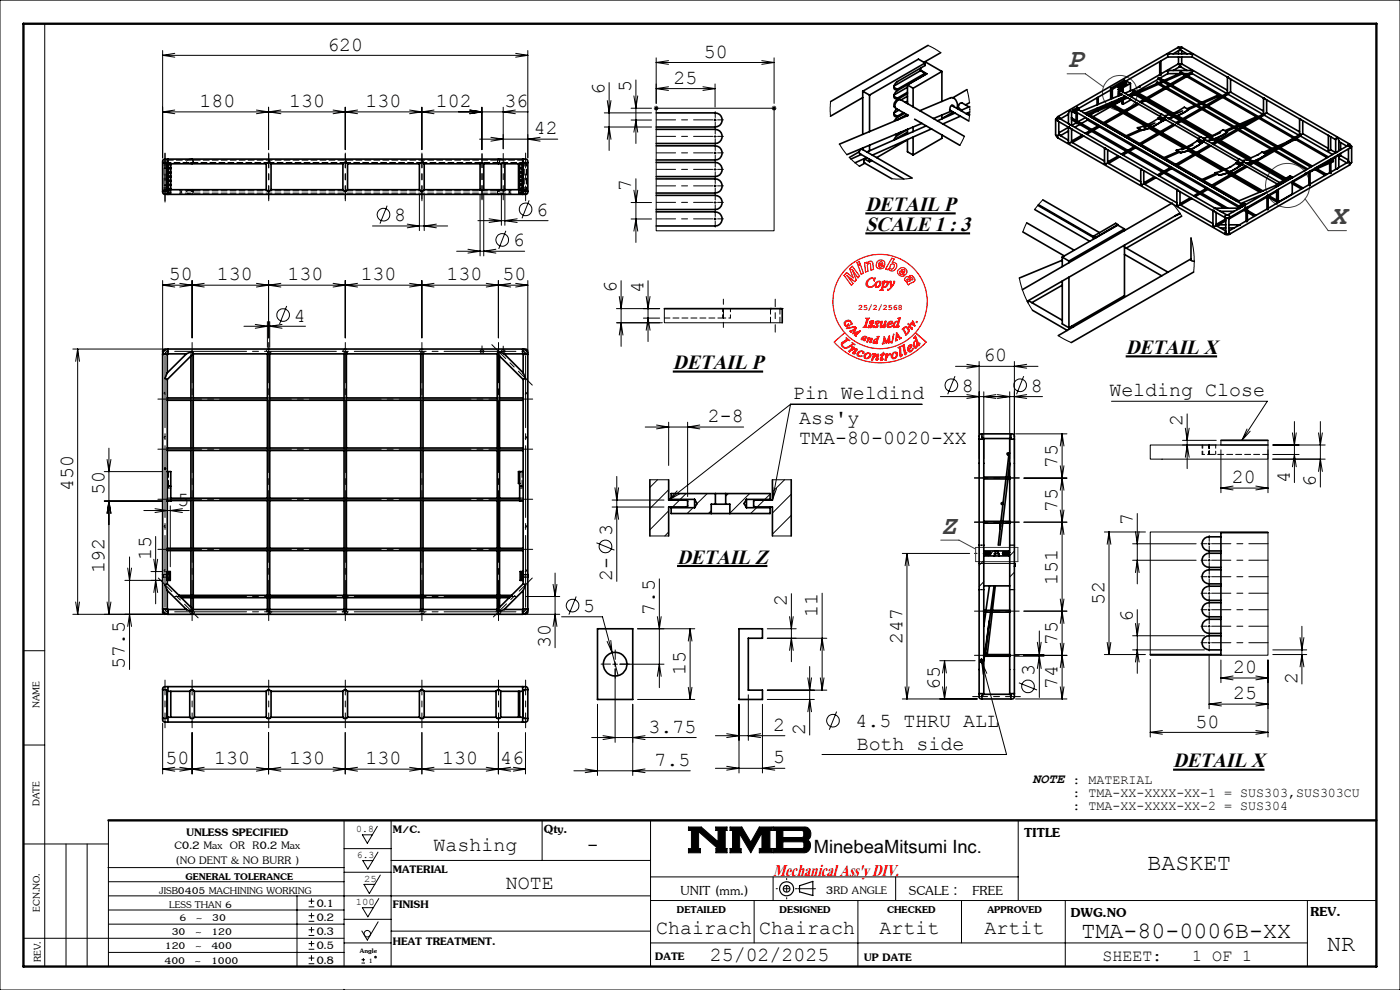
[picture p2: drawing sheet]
<svg xmlns="http://www.w3.org/2000/svg" width="297mm" height="210mm" viewBox="0 0 297 210" stroke-linecap="round" stroke-linejoin="round" font-family="sans-serif">
<defs><g id="words">
<g font-size="5.8" fill="#3f3f3f">
<text x="226.4" y="14.3">P</text>
<text x="282.3" y="47.5">X</text>
<text x="199.6" y="113.2">Z</text>
</g>
<text font-size="5.5" fill="#f00" x="164" y="185.7">Mechanical Ass'y DIV.</text>
<g font-size="4.9">
<text x="243.4" y="184.5">BASKET</text>
<text x="229.5" y="199">TMA-80-0006B-XX</text>
<text x="281.5" y="201.8">NR</text>
</g>
<g font-size="4.4">
<text x="183.6" y="44.8">DETAIL P</text>
<text x="183.6" y="49">SCALE 1 : 3</text>
<text x="238.8" y="75.1">DETAIL X</text>
<text x="142.7" y="78.3">DETAIL P</text>
<text x="143.6" y="119.5">DETAIL Z</text>
<text x="248.9" y="162.8">DETAIL X</text>
</g>
<g font-size="4.2">
<text x="69.4" y="10.7">620</text>
<text x="142.9" y="17.8">25</text>
<text x="149.3" y="12.2">50</text>
<text x="42.3" y="22.7">180</text>
<text x="61.3" y="22.7">130</text>
<text x="77.6" y="22.7">130</text>
<text x="92.5" y="22.7">102</text>
<text x="107" y="22.7">36</text>
<text x="128.2" y="20.1" transform="rotate(-90 128.2 20.1)">6</text>
<text x="133.9" y="19.5" transform="rotate(-90 133.9 19.5)">5</text>
<text x="113.3" y="28.5">42</text>
<text x="133.9" y="40.4" transform="rotate(-90 133.9 40.4)">7</text>
<text x="83.6" y="46.9">8</text>
<text x="113.7" y="45.8">6</text>
<text x="108.8" y="52.3">6</text>
<text x="35.8" y="59.5">50</text>
<text x="46" y="59.5">130</text>
<text x="61" y="59.5">130</text>
<text x="76.5" y="59.5">130</text>
<text x="94.7" y="59.5">130</text>
<text x="106.6" y="59.5">50</text>
<text x="130.8" y="62.1" transform="rotate(-90 130.8 62.1)">6</text>
<text x="136.5" y="62.1" transform="rotate(-90 136.5 62.1)">4</text>
<text x="62.3" y="68.2">4</text>
<text x="208.6" y="76.7">60</text>
<text x="204.1" y="83.1">8</text>
<text x="218.6" y="83.1">8</text>
<text x="150.2" y="89.6">2-8</text>
<text x="168.2" y="84.7">Pin Weldind</text>
<text x="169.6" y="90">Ass'y</text>
<text x="235.3" y="84.1">Welding Close</text>
<text x="169.6" y="94.2">TMA-80-0020-XX</text>
<text x="250.9" y="90.3" transform="rotate(-90 250.9 90.3)">2</text>
<text x="224.3" y="99.2" transform="rotate(-90 224.3 99.2)">75</text>
<text x="15.5" y="104.2" transform="rotate(-90 15.5 104.2)">450</text>
<text x="22.1" y="105" transform="rotate(-90 22.1 105)">50</text>
<text x="37.6" y="107.3">5</text>
<text x="261.3" y="102.5">20</text>
<text x="273.6" y="102.4" transform="rotate(-90 273.6 102.4)">4</text>
<text x="279.1" y="103.3" transform="rotate(-90 279.1 103.3)">6</text>
<text x="129.9" y="113.7" transform="rotate(-90 129.9 113.7)">3</text>
<text x="224.3" y="108.6" transform="rotate(-90 224.3 108.6)">75</text>
<text x="240.3" y="111.5" transform="rotate(-90 240.3 111.5)">7</text>
<text x="32.1" y="118.8" transform="rotate(-90 32.1 118.8)">15</text>
<text x="22.1" y="121.6" transform="rotate(-90 22.1 121.6)">192</text>
<text x="129.9" y="123.3" transform="rotate(-90 129.9 123.3)">2-</text>
<text x="224.3" y="124" transform="rotate(-90 224.3 124)">151</text>
<text x="123.7" y="129.8">5</text>
<text x="138.9" y="130.4" transform="rotate(-90 138.9 130.4)">7.5</text>
<text x="166.9" y="128.4" transform="rotate(-90 166.9 128.4)">2</text>
<text x="173.4" y="130.9" transform="rotate(-90 173.4 130.9)">11</text>
<text x="234.3" y="128.3" transform="rotate(-90 234.3 128.3)">52</text>
<text x="240.3" y="131.8" transform="rotate(-90 240.3 131.8)">6</text>
<text x="116.8" y="137.4" transform="rotate(-90 116.8 137.4)">30</text>
<text x="191.4" y="136.7" transform="rotate(-90 191.4 136.7)">247</text>
<text x="224.3" y="136.9" transform="rotate(-90 224.3 136.9)">75</text>
<text x="26.5" y="142" transform="rotate(-90 26.5 142)">57.5</text>
<text x="145.4" y="143.1" transform="rotate(-90 145.4 143.1)">15</text>
<text x="219.5" y="143.4" transform="rotate(-90 219.5 143.4)">3</text>
<text x="261.6" y="142.8">20</text>
<text x="199.4" y="146.4" transform="rotate(-90 199.4 146.4)">65</text>
<text x="224.3" y="146.2" transform="rotate(-90 224.3 146.2)">74</text>
<text x="261.6" y="148.3">25</text>
<text x="275.2" y="145.1" transform="rotate(-90 275.2 145.1)">2</text>
<text x="137.6" y="155.4">3.75</text>
<text x="164" y="155">2</text>
<text x="170.8" y="155.9" transform="rotate(-90 170.8 155.9)">2</text>
<text x="181.5" y="154.3">4.5 THRU ALL</text>
<text x="253.6" y="154.3">50</text>
<text x="164" y="162">5</text>
<text x="181.7" y="159">Both side</text>
<text x="35.1" y="162.1">50</text>
<text x="45.4" y="162.1">130</text>
<text x="61.3" y="162.1">130</text>
<text x="77.6" y="162.1">130</text>
<text x="93.8" y="162.1">130</text>
<text x="106.1" y="162.1">46</text>
<text x="138.8" y="162.5">7.5</text>
<text x="217.3" y="177.6">TITLE</text>
<text x="92" y="180.6">Washing</text>
<text x="124.5" y="180.6">-</text>
<text x="107.3" y="188.6">NOTE</text>
<text x="144.4" y="189.8">UNIT (mm.)</text>
<text x="192.8" y="189.8">SCALE :</text>
<text x="206.3" y="189.8">FREE</text>
<text x="227.2" y="194.4">DWG.NO</text>
<text x="278" y="194.3">REV.</text>
<text x="139.2" y="198.1">Chairach</text>
<text x="150.6" y="203.9">25/02/2025</text>
<text x="161.1" y="198.1">Chairach</text>
<text x="186.6" y="198.1">Artit</text>
<text x="208.9" y="198.1">Artit</text>
</g>
<g font-size="3.9">
<text x="115.4" y="176.8">Qty.</text>
<text x="172.6" y="181">MinebeaMitsumi Inc.</text>
</g>
<g font-size="3.5">
<text x="39.5" y="177.4">UNLESS SPECIFIED</text>
<text x="83.3" y="176.7">M/C.</text>
<text x="37" y="180.2">C0.2 Max OR R0.2 Max</text>
<text x="37.2" y="183.3">(NO DENT &amp; NO BURR )</text>
<text x="83.3" y="185.2">MATERIAL</text>
<text x="175.2" y="189.7">3RD ANGLE</text>
<text x="67.1" y="192.3">0.1</text>
<text x="67.1" y="195.4">0.2</text>
<text x="83.3" y="192.6">FINISH</text>
<text x="67.1" y="198.4">0.3</text>
<text x="67.1" y="201.3">0.5</text>
<text x="83.3" y="200.5">HEAT TREATMENT.</text>
<text x="139" y="203.7">DATE</text>
<text x="183.3" y="203.9">UP DATE</text>
<text x="233.9" y="203.8">SHEET:</text>
<text x="252.9" y="203.8">1 OF 1</text>
<text x="67.1" y="204.4">0.8</text>
</g>
<g font-size="3.2">
<text x="8.4" y="150.2" transform="rotate(-90 8.4 150.2)">NAME</text>
<text x="8.4" y="171" transform="rotate(-90 8.4 171)">DATE</text>
<text x="33.8" y="189.5">JISB0405 MACHINING WORKING</text>
<text x="39.4" y="186.6">GENERAL TOLERANCE</text>
<text x="8.4" y="193.4" transform="rotate(-90 8.4 193.4)">ECN.NO.</text>
<text x="35.9" y="192.7">LESS THAN 6</text>
<text x="38.1" y="195.3">6 ~ 30</text>
<text x="143.6" y="193.7">DETAILED</text>
<text x="165.4" y="193.7">DESIGNED</text>
<text x="188.2" y="193.7">CHECKED</text>
<text x="209.5" y="193.7">APPROVED</text>
<text x="35" y="201.3">120 ~ 400</text>
<text x="36.4" y="198.3">30 ~ 120</text>
<text x="8.7" y="204.1" transform="rotate(-90 8.7 204.1)">REV.</text>
<text x="34.9" y="204.5">400 ~ 1000</text>
</g>
<text font-size="2.9" x="219.1" y="166.2">NOTE : MATERIAL</text>
<g font-size="2.8">
<text x="227.5" y="169">: TMA-XX-XXXX-XX-1 = SUS303,SUS303CU</text>
<text x="227.5" y="171.9">: TMA-XX-XXXX-XX-2 = SUS304</text>
</g>
<g font-size="2.1">
<text x="75.6" y="176.6">0.8</text>
<text x="75.7" y="182">6.3</text>
<text x="77.2" y="187.1">25</text>
<text x="75.5" y="192">100</text>
<text x="76.4" y="202.2">Angle</text>
<text x="78.2" y="204.3">1</text>
</g>
<text font-size="1.8" fill="#f00" x="182" y="65.7">25/2/2568</text>
</g></defs>
<g fill="none" stroke="#000" stroke-width=".21">
<path d="M0 0h297v210h-297zM9.5 5v200M34.5 10.7v22.8M34.5 11.7h77.5M34.5 11.7l2.6 .4M37.1 11.3l-2.6 .4M109.4 11.3l2.6 .4M112 10.7v22.8M112 11.7l-2.6 .4M129.2 17.5v14.4M134.9 17v13.4M139.2 12.3v9.6"/>
<path d="M139.2 18.8h12.5M139.2 18.8l2.6 .4M139.2 13.3h25M139.2 13.3l2.6 .3M141.8 18.4l-2.6 .4M141.8 12.9l-2.6 .4M149.1 18.4l2.6 .4M151.7 17.8v4.9M151.7 18.8l-2.6 .4M161.6 12.9l2.6 .4M164.2 12.3v9.6M164.2 13.3l-2.6 .3"/>
<path d="M196.9 9.6l2.7 1.6M205.1 19l.6 2.8M34.5 23.7h77.5M34.5 23.7l2.6 .4M37.1 23.3l-2.6 .4M54.4 23.3l5.2 .8M57 22.7v9M59.6 23.3l-5.2 .8M70.7 23.3l5.1 .8M73.2 22.7v9M75.8 23.3l-5.1 .8M86.9 23.3l5.2 .8"/>
<path d="M89.5 22.7v9M92.1 23.3l-5.2 .8M99.7 23.3l2.5 .4-2.5 .4M101.7 29.5h16.6M102.2 22.7v9M104.1 29.1l2.7 .4-2.7 .4M106.8 22.7v8.9M109.3 23.3l-2.5 .4 2.5 .4M114.6 29.1l-2.6 .4 2.6 .4M128.2 26.9h10M128.2 23.9h10M128.8 29.6l.4-2.7 .4 2.7"/>
<path d="M128.8 21.3l.4 2.6 .4-2.6M133.9 23h4.3M133.9 25.5h4.3M134.5 20.3l.4 2.7 .4-2.7M134.5 28l.4-2.5 .4 2.5M134.9 37.9v13.5M138.7 23h1M138.9 22.6l.7 .7M139.2 22.4v1.1M139.2 23h25v26h-25zM139.6 22.6l-.7 .7M151.4 25.5h.6"/>
<path d="M151.4 29h.6M151.4 32.4h.6M151.4 35.9h.6M151.4 39.4h.6M151.7 25.2v.5M151.7 28.7v.5M151.7 32.2v.5M151.7 35.7v.5M151.7 39.2v.5M163.7 23h1M163.9 22.6l.7 .7M164.2 22.4v1.1"/>
<path d="M164.6 22.6l-.7 .7M176.2 21.5v3.2M178.1 30.6l1.6 2.2M180.2 33.4l2.1 1.9M193.5 37.8l-1.6 .2-2.7-.1M204.6 28.9l-1 1.9M205.7 24.5l-.2 1.2M205.7 22.6v1.7M34.5 59.5v14.7M40.7 59.5v12.2M57 59.5v12.2M73.2 59.5v12.2"/>
<path d="M79 47.9h16M82.1 43.6l-1.5 3.8M86.4 47.5l2.6 .4-2.6 .4M89 41.2v7.7M89.5 59.5v12.2M90 41.2v7.7M92.6 47.5l-2.6 .4 2.6 .4M96.9 53.3h14.4M99.3 52.9l2.5 .4-2.5 .4M101.4 46.8h14.9M101.8 41.2v13.1M102.6 41.2v13.1"/>
<path d="M103.8 46.4l2.6 .4-2.6 .4M105.2 52.9l-2.6 .4 2.6 .4M105.7 59.5v12.2M106.4 41.2v6.6M107.1 41.2v6.6M107.3 49l-1.5 3.8M109.7 46.4l-2.6 .4 2.6 .4M112 59.5v14.7M112.3 42.5l-1.6 3.8M131.8 59.5v14M133.9 43h4.3M133.9 46.5h4.3"/>
<path d="M134.5 49l.4-2.5 .4 2.5M134.5 40.3l.4 2.7 .4-2.7M137.5 59.5v13M151.4 43h.6M151.4 46.5h.6M151.7 42.7v.5M151.7 46.2v.5M216.3 59l.3 1.7 .7 1.9 1.7 3.2M217.8 47.3l-.8 1.9M220.2 43.6l-.7 .8M221.2 42.4l-.9 1M248.7 43.1l2 2.8"/>
<path d="M252.7 50.5l.6 3.3-.1 3.9M15.5 74h19.1M16.5 74v56.3M16.5 74l.4 2.7M16.5 74l-.4 2.7M34.5 60.5h77.5M34.5 60.5l2.6 .4M37.1 60.1l-2.6 .4M38.1 60.1l5.2 .8M43.3 60.1l-5.2 .8M51.8 69.2h13M54.2 68.8l2.5 .4-2.5 .4"/>
<path d="M54.4 60.1l5.2 .8M56.7 68.2v5.5M57.2 68.2v5.5M59.6 60.1l-5.2 .8M59.8 68.8l-2.6 .4 2.6 .4M60.8 64.9l-1.5 3.8M70.7 60.1l2.5 .4M73.2 60.5l-2.5 .4M73.2 60.5l2.6 .4M75.8 60.1l-2.6 .4M86.9 60.1l5.2 .8M92.1 60.1l-5.2 .8"/>
<path d="M102.2 74.5h.1M102.2 74.5v.1M103.2 60.1l5.1 .8M106.7 74.5l.1 .1M108.3 60.1l-5.1 .8M109.4 60.1l2.6 .4M112 60.5l-2.6 .4M130.8 65.5h9.1M131.4 62.9l.4 2.6 .4-2.6M131.4 71.1l.4-2.6 .4 2.6M136.5 67.5h3.4M137.1 62.9l.4 2.6 .4-2.6"/>
<path d="M137.1 70.1l.4-2.6 .4 2.6M140.5 68.5h-9.7M165.9 65.6l-25-.1v3h25M165.9 65.5h.1M202.6 79.8l-1.6 3.8M202.7 77.7h17.5M205.1 77.3l2.6 .4-2.6 .4M207.7 76.7v20.6M215.2 76.7v20.6M217.2 79.8l-1.5 3.8M217.8 77.3l-2.6 .4 2.6 .4M224.5 71.2l2.8 1.5"/>
<path d="M22.7 97.5l.4 2.5 .4-2.5M23.1 95.1v35.2M136.9 90.6h20.9M139.3 90.2l2.6 .4-2.6 .4M141.9 89.6v9.1M145.9 89.6v15.7M148.4 90.2l-2.5 .4 2.5 .4M167.7 85.8h27.9M167.7 85.8l-25.8 20.3M167.7 85.8l-3.8 20.3M199.5 84.1h21.7M205.1 83.7l2.6 .4-2.6 .4"/>
<path d="M208.7 83.1v14.2M211.3 83.7l-2.6 .4 2.6 .4M211.6 83.7l2.6 .4-2.6 .4M214.2 83.1v14.2M215.4 92h10.9M217.8 83.7l-2.6 .4 2.6 .4M224.9 98.8l.8 5.2M225.3 92v56.3M225.3 92l.4 2.6M225.3 92l-.4 2.6M225.7 98.8l-.8 5.2M235.8 85.1h33.1l-5.4 8.3"/>
<path d="M244 94.4h15v-1h10v4h-25zM250.9 94.4h7.1M250.9 93.4h7.1M251.5 97l.3-2.6 .5 2.6M251.5 90.8l.3 2.6 .5-2.6M251.8 87.8v11.6M259 95.4v9.1M264.5 91l-1 2.4M265.2 91.5l-1.7 1.9M269 95.4v9.1M270 97.4h11.1M270 94.4h11.1"/>
<path d="M270 96.4h5.6M274.2 91.8l.4 2.6 .4-2.6M274.2 99l.4-2.6 .4 2.6M274.6 89.4v13M279.7 91.8l.4 2.6 .4-2.6M280.1 89.4v13.9M22.1 106.3h12.4M22.1 100h12.4M22.7 108.9l.4-2.6 .4 2.6M27.5 118.1v23.9M30.5 108.3h9.6M32.6 118.6l.4 2.6 .4-2.6"/>
<path d="M32.9 107.9l2.6 .4-2.6 .4M33 113.8v14.3M36.1 107.3v12.9M38.7 107.9l-2.6 .4 2.6 .4M126.5 115.1l3.9 1.6M129.9 106.1h11M129.9 107.6h11M130.5 103.5l.3 2.6 .4-2.6M130.5 110.2l.3-2.6 .4 2.6M130.8 101.1v22.2M137.9 113.7h4M137.9 101.8h4"/>
<path d="M139.5 101.8l-1.6 1.6M141.9 103.9l-4 4M141.9 108.4l-4 4M141.9 112.8l-.9 .9M142.6 107.7l-.2 .2M143.7 104.1l-1.8 2M144.1 104.8l-2.2 1.3M144.2 106.1l-1.5 1.5M145.6 104.7l-1.3 1.2M147 107.7l-1.2 1.2M150 104.7l-2.2 2.1M150.9 108.3l-.6 .6"/>
<path d="M154.5 104.7l-.5 .6M159 104.7l-4.2 4.2M160.5 107.7l-1.3 1.2M162.1 106.1l-1.5 1.5M163.4 104.8l-1.2 1.1M163.9 101.8h4M163.9 113.7h4M164 103.4l-.1 2.7M164.7 103.6l-.8 2.5M166.4 101.8l-2.5 2.5M167.9 104.8l-4 4M167.9 109.3l-4 4"/>
<path d="M191.4 117.4h14.3M192.4 117.4v30.9M192.4 117.4l.4 2.6M192.4 117.4l-.4 2.6M207.7 115.6h1M207.7 119.5h7.6M208.7 118.9l-1 1M210 117.6l-.3 .3M210.7 116.9l-.5 .5M211.8 115.6h.4M214.2 115.6h1M215.2 116.9l-1 1"/>
<path d="M217.2 110.8h9.1M217.2 101.4h9.1M224.9 108.2l.8 5.2M225.7 108.2l-.8 5.2M234.3 112.8h8.7M235.3 112.8v26M235.3 112.8l.4 2.7M235.3 112.8l-.4 2.7M240.3 115.3h13.5M240.3 118.8h13.5M240.9 112.8l.4 2.5 .4-2.5M241.3 108.9v15"/>
<path d="M244 112.8h25v26.2h-25zM256.3 115.3h.5M256.3 118.8h.5M256.5 115.1v.5M256.5 118.6v.5M259 103.5h10M259 103.5l2.6 .4M261.6 103.1l-2.6 .4M266.4 103.1l2.6 .4M269 103.5l-2.6 .4M279.7 100l.4-2.6 .4 2.6M5 138h4.5"/>
<path d="M15.5 130.3h19.1M16.1 127.7l.4 2.6M16.9 127.7l-.4 2.6M22.7 127.7l.4 2.6M23.5 127.7l-.4 2.6M26.5 123.1h8M27.1 132.9l.4-2.6 .4 2.6M27.1 120.5l.4 2.6 .4-2.6M32 121.2h2.5M32.6 125.7l.4-2.6 .4 2.6M57 129.8h.2M57.1 129.7v.1"/>
<path d="M73.1 129.8h.1M73.1 129.7v.1M111.5 126.5h7.2M111.9 130.3h6.8M117.3 124l.5 2.5 .3-2.5M117.3 132.9l.5-2.6 .3 2.6M117.8 121.6v15.8M119.1 130.8h8.7l2.1 7.7M122.2 126.5l-1.5 3.9M128.8 136.1l1.1 2.4M129.6 135.8l.3 2.7M129.9 138.5l1.2 4.8"/>
<path d="M139.5 130.8l.4 2.6 .4-2.6M139.9 122.8v23.1M146.4 133.4v15M146.4 133.4l.4 2.6M146.4 133.4l-.4 2.6M147.4 133.4h-12.1M162.8 135.4h12.6M162.8 133.4h6.1M167.5 138l.4-2.6 .4 2.6M167.5 130.8l.4 2.6 .4-2.6M167.9 125.9v14.5M174 138l.4-2.6 .4 2.6"/>
<path d="M174.4 125.8v20.6M207.7 125.1h1M208.1 139.9l.2 .5M208.7 123.4l-1 1M214.2 125.1h1M215.2 121.4l-1 1M215.2 138.8h6.3M215.2 139.2h6.3M217.2 129.6h9.1M217.2 139h9.1M220.1 136.2l.4 2.6 .4-2.6M220.5 133.8v14.1"/>
<path d="M224.9 127.1l.8 5.1M224.9 136.4l.8 5.2M225.7 127.1l-.8 5.1M225.7 136.4l-.8 5.2M234.3 138.8h8.7M234.9 136.3l.4 2.5M235.7 136.3l-.4 2.5M240.3 137.9h15.2M240.3 134.9h15.2M240.9 132.2l.4 2.7 .4-2.7M240.9 121.5l.4-2.7 .4 2.7M241.3 129.3v13.5"/>
<path d="M244 139.9v16.4M256.3 136.3h.5M256.3 132.8h.5M256.3 122.3h.5M256.3 125.9h.5M256.3 129.4h.5M256.5 122.1v.5M256.5 125.6v.5M256.5 129.1v.5M256.5 132.6v.5M256.5 136.1v.5M256.5 138.8v11.5"/>
<path d="M270 137.9h7.2M270 138.8h7.2M275.8 135.2l.4 2.7 .4-2.7M276.2 132.8v12.3M5 158h4.5M34.5 153.4v10.8M40.7 155.4v8.8M57 155.4v8.8M73.2 155.4v8.8M89.5 155.4v8.8M105.7 155.4v8.8M111.5 155.4v8.8"/>
<path d="M125.5 156.4h22.2M126.8 149.4v15.1M127.9 156.1l2.6 .3-2.6 .5M130 140.9h1M130.5 140.4v1M130.5 141.9v15.6M131.5 140.9h9.4M134.2 149.4v15.1M135.3 148.4h12.1M136.8 156.1l-2.6 .3 2.6 .5M139.5 143.5l.4-2.6 .4 2.6M146 145.8l.4 2.6"/>
<path d="M146.8 145.8l-.4 2.6M151.8 156.1h14.7M154.2 155.6l2.6 .5-2.6 .3M156.8 149.4v14.6M158.7 147.4v9.6M161.4 155.6l-2.7 .5 2.7 .3M161.7 149.4v14.6M162.8 148.4h10M162.8 146.4h12.6M171.4 151l.4-2.6 .4 2.6M171.4 143.8l.4 2.6 .4-2.6M171.8 141.4v14.5"/>
<path d="M174 143.8l.4 2.6M174.8 143.8l-.4 2.6M177.5 150.9l-1.6 3.9M191.4 148.3h15.9M192 145.7l.4 2.6M192.8 145.7l-.4 2.6M199.4 140.2h7.5M200 145.7l.4 2.6M200.4 140.2v8.1M200.4 140.2l.4 2.6M200.4 140.2l-.4 2.6M200.8 145.7l-.4 2.6"/>
<path d="M208.1 140.2h.2M208.2 140.1v.1M208.3 140.4l5.2 19.6h-39.1M208.3 140.4l.3 2.6M208.3 140.4l1 2.4M215.4 148.3h10.9M216.1 144.8l3.9 1.6M220.1 141.8l.4-2.6 .4 2.6M224.9 145.7l.4 2.6M225.7 145.7l-.4 2.6M240.9 140.4l.4-2.5 .4 2.5M244 155.4h25"/>
<path d="M244 155.4l2.6 .3M246.6 155l-2.6 .4M256.5 149.4h12.5M256.5 149.4l2.6 .3M259 140v4.8M259 143.8h10M259 143.8l2.6 .4M259.1 149l-2.6 .4M261.6 143.4l-2.6 .4M266.4 149l2.6 .4M266.4 143.4l2.6 .4M266.4 155l2.6 .4"/>
<path d="M269 140v16.3M269 149.4l-2.6 .3M269 143.8l-2.6 .4M269 155.4l-2.6 .3M275.8 141.5l.4-2.7 .4 2.7M5 179h18M14 179v26M18.5 179v26M23 174v31M34.5 163.2h77M34.5 163.2l2.6 .4M37.1 162.8l-2.6 .4"/>
<path d="M38.1 162.8l2.6 .4M40.7 163.2l-2.6 .4M40.7 163.2l2.6 .4M43.3 162.8l-2.6 .4M54.4 162.8l2.6 .4M57 163.2l-2.6 .4M57 163.2l2.6 .4M59.6 162.8l-2.6 .4M70.7 162.8l2.5 .4M73 174v31M73.2 163.2l2.6 .4M73.2 163.2l-2.5 .4"/>
<path d="M75.8 162.8l-2.6 .4M80 175.3l-2.1 3.6-1-1.8h2.1M83 174v31M86.9 162.8l2.6 .4M89.5 163.2l-2.6 .4M89.5 163.2l2.6 .4M92.1 162.8l-2.6 .4M103.2 162.8l2.5 .4M105.7 163.2l2.6 .4M105.7 163.2l-2.5 .4M108.3 162.8l-2.6 .4M108.9 162.8l2.6 .4"/>
<path d="M111.5 163.2l-2.6 .4M115 174v8.5M121.7 163.5h24.7M124.1 163.1l2.7 .4-2.7 .4M136.8 163.1l-2.6 .4 2.6 .4M138 174v31M146 175.4h2.8l3.5 3.1v-2.3h-.5v-.8h2.4v.8h-.4v3.8h.4v.9h-2.3v-.9h.4l-4.1-3.6v3.6h.4v.9h-2.6v-.9h.7v-3.8h-.7zM151.8 163h14.7M154.2 162.6l2.6 .4-2.6 .4M154.9 175.4h2.5l1.9 3.2 1.8-3.2h2.7v.8h-.5v3.8h.5v.9h-2.7v-.9h.5v-3.3l-2.3 4.2-2.4-4v3.1h.3v.9h-2.3v-.9h.5v-3.8h-.5zM164.1 175.4h6.6a1.47 1.47 0 0 1 1.3 1.2 1.47 1.47 0 0 1-.7 1.6 1.48 1.48 0 0 1 .6 1.6 1.48 1.48 0 0 1-1.4 1.1h-6.4v-.9h.6v-3.8h-.6zM164.4 162.6l-2.7 .4 2.7 .4"/>
<path d="M166.1 176.2h4.1l.3 .3v.8l-.3 .4h-4.1zM166.1 178.6h4.2l.2 .2 .1 .8-.3 .4h-4.2zM216 174v17M5 199h68M22.9 184h50.1M23 190h115M23 196h50M23 193h50M23 187h50M63 190v15M65.5 192.4h1.2M65.5 191.2h1.2"/>
<path d="M65.5 195.4h1.2M65.5 194.2h1.2M65.5 198.4h1.2M65.5 197.2h1.2M66.1 190.6v1.2M66.1 193.6v1.2M66.1 196.6v1.2M66.1 199.6v1.2M73 195h10M73 185h10M73 180h10M80.2 180.8l-2.2 3.6-1-1.8h2.1"/>
<path d="M80.2 195.5l-2.3 3.9-1.1-1.9M80.4 190.6l-2.4 3.9-1.1-2h2.3M80.7 185.6l-2.3 3.9-1.2-1.9h2.3M83 197.5h55M83 182.5h55M138 186h78M138 191h154M160 191v9M164 186v5M182 191v14M190 186v5M204 191v9"/>
<path d="M226 191v14M277.4 191v14M23 202h50M65.5 201.4h1.2M65.5 200.2h1.2M65.5 204.4h1.2M65.5 203.2h1.2M66.1 202.6v1.2M73 200h10M76.7 204.3h.7M76.7 203.6h.7M77.1 203.2v.7"/>
<path d="M138 200h139.4"/>
<circle cx="81.3" cy="45.5" r="1.34"/>
<circle cx="106.5" cy="50.9" r="1.34"/>
<circle cx="111.5" cy="44.4" r="1.34"/>
<circle cx="60.1" cy="66.8" r="1.33"/>
<circle cx="201.8" cy="81.7" r="1.34"/>
<circle cx="216.4" cy="81.7" r="1.34"/>
<circle cx="128.4" cy="115.9" r="1.34"/>
<circle cx="121.5" cy="128.5" r="1.33"/>
<circle cx="176.7" cy="152.9" r="1.33"/>
<circle cx="218.1" cy="145.6" r="1.34"/>
<circle cx="77.9" cy="198.1" r=".68"/>
<circle cx="79.7" cy="203" r=".17"/>
</g>
<g fill="none" stroke="#000" stroke-width=".25">
<path d="M169.6 187.9l2.8-.9v3l-2.8-.8z"/>
<circle cx="166.9" cy="188.5" r="1.49"/>
<circle cx="166.9" cy="188.5" r=".7"/>
</g>
<g fill="none" stroke="#f00" stroke-width=".25">
<path d="M180.8 56.5l1.6 2.1-.4 .3-1.2-1.8 .8 2.3-.3 .4-1.7-1.4 1.4 1.7-.4 .4-1.5-2.1 .5-.6 1.4 1.1-.7-1.8zM181.8 55.7l.5-.3 .1 .5-.4 .3zM182.1 56.4l.4-.3 .7 1.9-.5 .2zM183.4 55.8l.5-.2v.3l.6-.5h.3l.3 .3 .2 1.4-.5 .2-.2-1.4-.2-.1-.4 .5 .1 1.2-.5 .2zM183.9 59.6l.7-.6h1.1l-.2 .6a.61 .61 0 0 0-.5-.6 .61 .61 0 0 0-.7 .4 .8 .8 0 0 0-.3 1 .8 .8 0 0 0 1 .4l.4-.3-.3 .3-.6 .2-.7-.4-.1-.4zM185.5 59.6h.1M186.1 55.5a.95 .95 0 0 1 1.6 .1v.7h-1.3v.3l.4 .1 .3-.2h.5l-.3 .4-.6 .2-.5-.2-.3-.3-.1-.4zM186.2 59.8l.2-.1 .3 .3a.91 .91 0 0 1-.6 .9l-.3-.3zM186.4 56.3h.1M186.5 55.7l.4-.2 .2 .1 .2 .3h-.9zM187.2 59.7l.5-.1-.1 .3 .6-.3a.82 .82 0 0 1 0 1 .82 .82 0 0 1-.9 .3l-.1 .6 .2 .1h-.7l.3-.2 .4-1.5v-.1zM187.8 59.8l.4 .1v.3l-.3 .5-.5 .2 .1-.5z"/>
<path d="M189 56.2l.2-.2 .5 .2 .1 .3-.5 .6-.5-.2v-.3zM189.2 54.8l.5 .2-.4 .7h.5l.4 .3 .1 .6-.5 .6-.4 .3-.7-.2-.2-.4-.2 .3-.4-.1zM190.6 57.2l.6-.4a.93 .93 0 0 1 1.2 1l-.3 .5-1.1-.8-.1 .3 .1 .3 .5 .1 .3 .3-.5 .1-.5-.2-.4-.4v-.4zM191.2 57.3l.6-.1 .2 .3-.1 .3zM192.1 58.8a1 1 0 0 1 1.3 .6l.3-.2-.8-.8a1.03 1.03 0 0 1 1.2 1.1l-1.4 1-.3-.5 .1-.1-.5-.3-.1-.4zM192.4 59.2h.4l.3 .4-.3 .1-.4-.2zM179.2 70.6l-2.2 2a13 13 0 0 0 19.5 0l-2.3-2M179.2 70.6a10 10 0 0 1 .6-13.9 10 10 0 0 1 13.8 0 10 10 0 0 1 .6 13.9M179.2 70.6a10 10 0 0 0 15 0M179.4 68l.6-.1 .4 .1 .4 .7-.4 .2 .2-.3-.5-.5-.6 .1-.2 .3v.4l.2 .2 .5-.4 .2 .4-.6 .1-.2-.1-.3-.6zM179.5 71.6l.8 .6h-.4l-.8 .5a.54 .54 0 0 0-.4 .5 .54 .54 0 0 0 .5 .5 2.07 2.07 0 0 0 1.6-.6l.1-.2-.1-.2 .6 .4h-.5l-.7 .4a.9 .9 0 0 1-1.2 .3 .9 .9 0 0 1-.3-1.2l.9-.6zM179.6 69.6l1.8-.3z"/>
<path d="M180.3 70.3l1.3-.8-.4 1.1 1.3-.4-.9 .9v.3l-.3-.3 .8-.7-1.2 .4 .4-1-.7 .5v.2zM180.7 73.5l.6 .2-.5 .5 .7-.3 .4 .2-.8 .9h.4l-.6 .1v-.3l.7-.7a1.39 1.39 0 0 0-1.4 .5l-.2-.1 .9-.8zM181.2 75h.1M181.9 74.9a.81 .81 0 0 1 1.4 0l-.1 .1-.2-.1 .2-.2-.1-.1a.77 .77 0 0 0-1 .7l.2 .2h.6l-.8 .1-.2-.2zM182.7 71.8l.7-.5 .5 .2-.5 .8-.2-.1 .2-.3-.6 .2zM183.2 71.5h.5a.66 .66 0 0 1-.8 .5zM183.5 75.1a.71 .71 0 0 1 .7-.3 .71 .71 0 0 1 .6 .7 .93 .93 0 0 1-1.4 .4l-.1-.4zM183.7 67.5h.8l-.3 .2-.5 1.5v.1l.3 .1-.9 .1 .3-.1 .1-.3 .4-1.4zM183.8 75.2l.5-.2 .2 .3a.75 .75 0 0 1-1 .6zM184.1 71.7v.1M184.1 71.7l.4-.1-.2 .4 .8-.2-.4 .7 .2 .1-.4 .1 .3-.8-.9 .6 .4-.7M184.2 69.5h.1"/>
<path d="M184.3 71.7v.1M184.3 71.7l-.2 .1M184.6 68.2l.7-.1-.1 .5-.3-.4-.2 .2 .4 .7a.59 .59 0 0 1-.8 .3v-.4l.4 .4 .2-.2-.4-.6zM185.1 75.1h.6l-.3 .6 .5-.5 .5-.1v.3l-.3 .8 .3-.1-.5 .3-.1-.2 .3-.9a1.32 1.32 0 0 0-1 1h-.2l.4-1.1zM185.5 69h.1M185.6 72.1l.2-.1 .2 .1-.6 .6zM185.7 60.1a.61 .61 0 0 1 .6-.5 .61 .61 0 0 1 .6 .5l-.1 .4-.4 .4-.3 .1-.4-.1-.1-.4zM185.8 68.2l.7-.1-.1 .5-.3-.4-.2 .2 .4 .7a.59 .59 0 0 1-.8 .3v-.4l.3 .4 .3-.2-.4-.6zM185.8 72.8h.1M186.1 71.4h.4l-.5 1.4 .2-.1-.4 .2v-.3l-.6 .2v-.2l.2-.4 .2-.2h.5l.1-.5zM186.8 75.2l.7-.5-.1 .5 .2-.1-.3 .1-.3 1.1 .4-.1-.5 .3-.1-.3 .3-.9zM186.9 68.2l.3 .1-.3 1a1.38 1.38 0 0 0 .9-1.2h.2l-.3 1.2 .3-.1-.5 .3 .1-.7a.84 .84 0 0 1-.8 .7l-.1-.2 .2-1-.2 .1z"/>
<path d="M187.4 61.6h.1M187.6 71.4l.5 1.1 .6-1.3 .1 1.4 .1 .1h-.4l.1-1-.6 1.1-.4-.9-.1 .8 .1 .2h-.4l.2-.2zM187.7 75.2l.6-.2-.2 .8 .6-.8 .2 .1-.1 .2-.2-.1-.1 .1-.5 1.1h-.3l.3-1.2zM188.4 61.3l-.1 .3a2.92 2.92 0 0 0 1.5-1.9h-.2l.1 .3-.5 .7-.2-1.1-.4 .2 .2 .1 .2 1.1-.4 .4M188.4 61.3h.1M188.4 68.4l.7-.3 .3 .2-.3 .4-.7 .2 .1 .3 .2 .1 .6-.1-.3 .2h-.7a.71 .71 0 0 1 .1-1zM188.5 61.3v.1M188.5 61.4h.1M188.8 68.3h.3a.56 .56 0 0 1-.7 .5zM189.4 74.9l.4-.2 .5 .1a.92 .92 0 0 1-.9 1.3l-.3-.5zM189.5 70.9l-.3 1.8zM189.5 74.9l.5-.1a.73 .73 0 0 1 .1 .7 .73 .73 0 0 1-.6 .5l-.1-.5z"/>
<path d="M190 68.3l.3-.1 .2 .2-.1 .3-.5 .6-.2-.2zM190.2 70.5l.8 1.1 .2 .1-.4 .2v-.2l-.3-.2-.3 .2 .1 .5-.3 .1zM190.3 70.9l.2 .5-.3 .1zM190.5 67.5l.5-.1-.5 1.9 .3-.1-.5 .3v-.5l-.2 .3-.5 .2a.89 .89 0 0 1 .8-1.4l.1 .2 .2-.6zM190.5 73.8h.1M190.6 73.8l.4-.3 .2 2 .3-.3-.5 .5-.2-1.9zM191.3 73.4l.5-.3 .3 1.9 .3-.3-.4 .6-.1-.2-.3-1.7zM191.4 69.8h.1a.84 .84 0 0 1 1.2-.3l.2 .5a1.32 1.32 0 0 1-.8 1.1v-.2zM191.6 69.9h.1M191.7 69.6l.5-.1 .3 .1 .2 .6-.3 .6-.2-.1zM192.6 68.6l.2 .2h-.2zM192.8 73.3l.5-.2 .2 .2-.1 .3-.6 .6 .3 .2h.3l.3-.5a.74 .74 0 0 1-1 .6l-.2-.5z"/>
<path d="M192.9 73.4l.2-.2 .2 .4-.5 .5zM192.9 69l.6 .7v-.2v.4l-.5-.7-.1 .2zM192.9 69.2h.1M193.5 68.1l.4 .3 .2 .8-.8-.5v.2v-.4l.7 .4zM194.1 72.4h.3l.2 .6-.1 .5h-.3a.94 .94 0 0 1-.1-1.1zM194.3 68.2l.3 .1-.1 .1zM194.3 72.3a.84 .84 0 0 0-.5 .8 .84 .84 0 0 0 .5 .8l.3-.6v-.4l.3 .5 .2-.6-.2 .3-.7-1.8-.4 .4 .3-.1 .3 .7"/>
</g>
<path d="M164.7 188.5h4.3M166.9 186.3v4.4" fill="none" stroke="#000" stroke-width=".21" stroke-dasharray="15.2 1.3 1.3 1.3" stroke-dashoffset="15"/>
<g fill="none" stroke="#000" stroke-width=".21" stroke-dasharray="15.2 1.3 1.3 1.3">
<path d="M151.7 24.9v-1.2M151.7 25.9v1.3M151.7 28.4v-1.2M151.7 29.4v1.3M151.7 31.9v-1.2M151.7 32.9v1.3M151.7 35.4v-1.2M151.7 36.4v1.3M151.7 38.9v-1.2M151.7 39.9v1.3M152.2 25.4h1.3M152.2 28.9h1.3"/>
<path d="M152.2 32.4h1.3M152.2 35.9h1.3M152.2 39.4h1.3M151.7 42.4v-1.2M151.7 43.4v1.3M151.7 45.9v-1.2M151.7 46.9v1.3M152.2 42.9h1.3M152.2 46.4h1.3M102.1 74.5h-.3M102.3 74.4v-1M102.3 74.7v.3"/>
<path d="M102.4 74.5h.3M106.6 74.5h-.3M106.8 74.4v-1M106.8 74.7v.3M106.9 74.5h.3M256 115.3h-1.2M256 118.8h-1.2M256.5 114.8v-1.2M256.5 115.8v1.3M256.5 118.3v-1.2M256.5 119.3v1.3M57 129.8h-.4"/>
<path d="M57.1 129.7v-.5M57.1 129.9v.4M57.3 129.8h.4M73 129.8h-.4M73.1 129.7v-.5M73.1 129.9v.4M73.3 129.8h.4M130.5 139.9v-2M256 136.3h-1.2M256 132.8h-1.2M256 122.3h-1.2M256 125.8h-1.2"/>
<path d="M256 129.3h-1.2M256.5 135.8v-1.2M256.5 136.8v1.3M256.5 132.3v-1.2M256.5 133.3v1.3M256.5 121.8v-1.2M256.5 122.8v1.3M256.5 125.3v-1.2M256.5 126.3v1.3M256.5 128.8v-1.2M256.5 129.8v1.3M129.5 140.9h-2"/>
<path d="M130.5 141.9v2M131.5 140.9h2M208.1 140.1h-.2M208.2 140v-.2M208.2 140.3v.2M208.3 140.1h.3M169.2 188.5h3.8"/>
</g>
<path d="M5 5h287v200h-287zM23 174h269M73 210v.1" fill="none" stroke="#000" stroke-width=".5"/>
<path d="M146 175.4v.8h.7v3.8h-.7v.9h2.6v-.9h-.4v-3.6l4.1 3.6h-.4v.9h2.3v-.9h-.4v-3.8h.4v-.8h-2.4v.8h.5v2.3l-3.5-3.1zM154.9 175.4v.8h.5v3.8h-.5v.9h2.3v-.9h-.3v-3.1l2.4 4 2.3-4.2v3.3h-.5v.9h2.7v-.9h-.5v-3.8h.5v-.8h-2.7l-1.8 3.2-1.9-3.2zM166.1 178.6h4.2l.2 .2 .1 .8-.3 .4h-4.2zM164.1 175.4v.8h.6v3.8h-.6v.9h6.9l.6-.5 .3-.8-.1-1-.5-.4a1.47 1.47 0 0 0 .7-1.6 1.47 1.47 0 0 0-1.3-1.2zM166.1 176.2h4.1l.3 .3v.8l-.3 .4h-4.1z" fill-rule="evenodd" fill="#000"/>
<path d="M183.6 45.3h19.1M183.6 49.5h22.2M142.7 78.8h19.2M238.8 75.6h19.4M143.6 120.1h19.2M248.9 163.3h19.4" fill="none" stroke="#000" stroke-width=".45"/>
<path d="M35.6 74.5a.63 .63 0 0 0-.6 .7M111.5 75.2a.63 .63 0 0 0-.6-.7M35 129.2a.63 .63 0 0 0 .6 .6M110.9 129.8a.63 .63 0 0 0 .6-.6" fill="none" stroke="#000" stroke-width=".21" stroke-dasharray="15.2 1.3 1.3 1.3" stroke-linecap="butt"/>
<g fill="none" stroke="#3f3f3f" stroke-width=".21">
<path d="M226.4 15.7h3.9l3.8 2.7M276.9 42.2l4.9 6.7h3.8M199.6 114.6h3.8l3.6 1.9M207 116.1h8.9v3h-8.9z"/>
<circle cx="237.6" cy="19.7" r="3.7"/>
<circle cx="273.2" cy="39.4" r="4.7"/>
</g>
<g fill="none" stroke="#000" stroke-width=".21" stroke-dasharray="15.2 1.3 1.3 1.3" stroke-dashoffset="11.1">
<path d="M151.2 25.4h-12M151.2 28.9h-12M151.2 32.4h-12M151.2 35.9h-12M151.2 39.4h-12M151.2 42.9h-12M151.2 46.4h-12M112.9 81.7l-8.6-8.6M257 115.3h12M257 118.8h12M257 136.3h12M257 132.8h12"/>
<path d="M257 122.3h12M257 125.8h12M257 129.3h12"/>
</g>
<path d="M153.5 69.5v-6" fill="none" stroke="#000" stroke-width=".21" stroke-dasharray="15.2 1.3 1.3 1.3" stroke-dashoffset="14.1"/>
<path d="M164.5 63.5v7" fill="none" stroke="#000" stroke-width=".21" stroke-dasharray="15.2 1.3 1.3 1.3" stroke-dashoffset="13.6"/>
<path d="M35 42.9v-10.3" fill="none" stroke="#000" stroke-width=".21" stroke-dasharray="15.2 1.3 1.3 1.3" stroke-dashoffset="12"/>
<path d="M57 42.2v-9.5M73.3 42.2v-9.5M89.5 42.2v-9.5M102.3 42.2v-9.5M206.7 101.4h9.5M206.7 110.8h9.5M216.2 101.4h-9.5M216.2 110.8h-9.5M206.7 129.6h9.5M206.7 139h9.5" fill="none" stroke="#000" stroke-width=".21" stroke-dasharray="15.2 1.3 1.3 1.3" stroke-dashoffset="12.4"/>
<g fill="none" stroke="#000" stroke-width=".21" stroke-dasharray="15.2 1.3 1.3 1.3" stroke-dashoffset="12.1">
<path d="M35 42.6v-10.1M57 42.6v-10.1M73.3 42.6v-10.1M89.5 42.6v-10.1M111.5 42.6v-10.1M35 144.3v10.1M40.8 144.3v10.1M57 144.3v10.1M73.3 144.3v10.1M89.5 144.3v10.1M105.8 144.3v10.1M111.5 144.3v10.1"/>
<path d="M206.3 147.8h10.2"/>
</g>
<path d="M102.3 42.4v-9.8M106.8 42.4v-9.8" fill="none" stroke="#000" stroke-width=".21" stroke-dasharray="15.2 1.3 1.3 1.3" stroke-dashoffset="12.2"/>
<path d="M35.6 74.5h75.3M35.6 129.8h75.3" fill="none" stroke="#000" stroke-width=".21" stroke-dasharray="15.2 1.3 1.3 1.3" stroke-dashoffset="-1.4"/>
<path d="M35 75.2v54M111.5 75.2v54" fill="none" stroke="#000" stroke-width=".21" stroke-dasharray="15.2 1.3 1.3 1.3" stroke-dashoffset="-.3"/>
<path d="M113 95.3h-79.5M113 84.7h-79.5M113 116.5h-79.5M113 105.9h-79.5" fill="none" stroke="#000" stroke-width=".21" stroke-dasharray="15.2 1.3 1.3 1.3" stroke-dashoffset="6"/>
<path d="M42 131.1l-8.4-8.5" fill="none" stroke="#000" stroke-width=".21" stroke-dasharray="15.2 1.3 1.3 1.3" stroke-dashoffset="11.2"/>
<path d="M104.7 130.9l8.2-8.3" fill="none" stroke="#000" stroke-width=".21" stroke-dasharray="15.2 1.3 1.3 1.3" stroke-dashoffset="11.3"/>
<path d="M110.5 126.5h-74.5" fill="none" stroke="#000" stroke-width=".21" stroke-dasharray="15.2 1.3 1.3 1.3" stroke-dashoffset="-1.1"/>
<path d="M40.8 131.7v-59M57 131.7v-59M73.3 131.7v-59M89.5 131.7v-59M105.8 131.7v-59" fill="none" stroke="#000" stroke-width=".21" stroke-dasharray="15.2 1.3 1.3 1.3" stroke-dashoffset="6.7"/>
<path d="M211.7 117.4h-5" fill="none" stroke="#000" stroke-width=".21" stroke-dasharray="15.2 1.3 1.3 1.3" stroke-dashoffset="14.7"/>
<g fill="none" stroke="#000" stroke-width=".35">
<path d="M183 19.4l1.5 .8M183 19.4v9.1M189.7 18.5l.7 .4M192.5 19.9l-2.4 1.4-.4 .6a.73 .73 0 0 0 .2 .9M192.5 18v4M192.5 18l1.2 .7M192.5 19.6l-2.1 1.2M192.5 18.5l-2.8 1.6M193.7 18.7v4M195.3 14.9l1.3 .8-4.1 2.3M195.3 15l-5.6 3.2M195.3 14.5v.5"/>
<path d="M195.3 16.4h.1M195.3 15l1 .5M196.2 13.1l3.6 2.1M196.3 13.4v.5l-5.9 3.4-.7 .8a.64 .64 0 0 0 .4 .9l.3-.1M196.3 15.5v.3l-5.9 3.4-.7 .8a.64 .64 0 0 0 .4 .9l.3-.1M196.3 13.4l-1.5-.8-11.8 6.8M196.3 13.4l-11.8 6.8M196.3 15.5l-5.9 3.4M196.9 9.6l-20.7 11.9M199.6 11.2l-3.6 2M199.8 15.2l-6.1 3.5M199.8 15.2v6.3"/>
<path d="M205.1 19l-3 1.7M235.6 19.1l-6.8 3.9M235.6 18.8l.4 .1M235.6 18.8v2.2M236 18.9v2M237.2 18.5l.2 .2M237.2 19l.2 .1M237.2 20l.2 .1M237.3 19.6h.1M237.3 19.6l.7 .4-8.6 3.6-.8-.4-.3 .6 34.7 20M237.4 19.7a.22 .22 0 0 0-.2 .2 .22 .22 0 0 0 .2 .2M237.5 19.1v.1"/>
<path d="M237.5 19.7l-.2 .2M237.6 19.2l-.2 .1-.1 .3M237.6 19.2l8.8 5.1M237.8 19.9l-.4 .2M237.8 19.9l-.5 .4M237.9 19.4h.1M238 18.9l-.7 .4v.3M238 18.4v1M238 18.4l.3 .2M238 18.8l-.6 .3M238 19.3h-.1M238 18.5l-.7 .4"/>
<path d="M238 19l-.4 .2M238.3 18.6v1M238.7 17.6l.3 .2-1 .6M238.7 17.7l-1.4 .8M238.7 17.5v.2M238.7 18h.1M238.7 17.7l.2 .1M238.9 17.2v.2l-1.5 .8a.21 .21 0 0 0-.2 .2 .21 .21 0 0 0 .2 .3M238.9 17.8l-1.5 .9a.22 .22 0 0 0-.2 .2 .22 .22 0 0 0 .2 .2M238.9 17.2l-2.9 1.7M238.9 17.2l.9 .5M238.9 17.2l-.4-.2-2.9 1.8"/>
<path d="M238.9 17.8h.1M238.9 17.8l-1.5 .9M239.8 17.7l-1.5 .9M239.8 17.7v1.6M240.2 19.7l32.1 18.6M240.3 19.5l32.2 18.6M240.3 19.8l-.9 .4M240.4 19.9l-.6 .3v-.2M240.5 19.6l-.2-.1v.3M240.5 19.9l-.9 .4M240.6 19.6v-.3l-.3-.2-1.7 .7M240.7 19.6h.1"/>
<path d="M240.7 19.6l.1 .1M240.7 19.7h.1M241.2 19.9l1.7 1M241.2 19.6l-.4-.2-.1 .2M241.6 18.4l.3 .1zM245.5 17.7l-4.7 2.1M245.7 17.9l-4.6 2M245.7 16.8l-4.6 2.7M246 15.8l-5.6 3.3M246 13.1v2.8M246.3 12.9v3h-.3M246.8 17.4l1.1 .7"/>
<path d="M246.9 17.1l-1.2-.6v.2l.8 .5M247 18.6l-3.7 2.1-1.8-1M247.3 18.8l-3.7 2.1M247.6 18.6l.7-.4 6.3 3.7M247.7 12.1l-.1-.6 .3-.1h4.9l.2 .1-.1 .6M247.7 12.1l-8.9 5.1M247.7 15.6l-1.6 1M247.7 12.1h5.2M247.7 15.6h2.5M248.1 17.9l-.8 .5M248.4 17.9l6.6 3.8M249.9 10.1h.9"/>
<path d="M249.9 13.6h.9M249.9 10.1a.37 .37 0 0 1 .3 .2 .37 .37 0 0 1 0 .3M249.9 13.6l.3 .2v.4M249.9 10.1l-25.5 14.7M249.9 13.6l-3.6 2.1M250 10.8v.6M250 12.1v1.5M250.2 14.2h.1M250.2 10.6h.3M250.2 14.2h.3M250.2 10.6l-1.3 .8M250.2 14.2l-1.3 .7"/>
<path d="M250.4 15.5l-4.6 2.1M250.5 10.6l1.3 .8M250.5 14.2l1.3 .7M250.7 15.7l-4.6 2M250.7 10.8v.6M250.7 12.1v1.5M250.8 10.1l-.3 .1v.4M250.8 13.6l-.3 .2v.4M250.8 10.1l35.5 20.4M250.8 13.6l9.6 5.5M251.2 15.6h.9M251.4 16l-3.1 1.8-1.1-.6"/>
<path d="M251.7 16.3l-3.1 1.8M252.6 15.4l-.9 .5M252.8 15.6h.1M252.9 15.4l.1-.4-.3-.1h-4.7l-.4 .1 .1 .6M252.9 15.5v.1M252.9 15.6l-.9 .5M252.9 12.1l7.5 4.3M252.9 15.6l7.3 4.2M260.4 16.4h.1M260.4 16.4v3.2a.39 .39 0 0 0 .7-.1M260.4 19.7l-1.1 .6M260.5 16.4l7.5 4.4"/>
<path d="M260.5 20l7.4 4.2M260.6 20l-1 .5M261.1 19.5l6.9 4.1M261.1 16.7v2.8M35.5 34.7h.1M35.5 34.7a.83 .83 0 0 0-1-.2v6.1M35.5 34.7v5.5M35.6 33.8h-.4a.52 .52 0 0 0-.6 .1 .52 .52 0 0 0 0 .6M35.6 33.8v.9M35.6 33.8h75.3M35.6 34.7h20.9M36.2 34.9v.8"/>
<path d="M36.2 35.8v.7M36.2 36.6v.8M36.2 37.5v.8M36.2 38.4v.7M36.2 39.3v.7M36.2 34.7v.2M36.2 35.7v.1M36.2 36.5v.1M36.2 37.4v.1M36.2 38.3v.1M36.2 39.1v.2M36.2 38.4h-.5v.7h.5"/>
<path d="M36.2 35.8h-.5v.7h.5M36.2 34.9h-.5v.8h.5M36.2 36.6h-.5v.8h.5M36.2 37.5h-.5v.8h.5M36.2 39.3h-.5v.7h.5M56.5 34.7a.65 .65 0 0 1 1 0M56.5 34.7v5.5M57.5 34.7h15.2M57.5 34.7v5.5M72.7 34.7a.62 .62 0 0 1 1 0M72.7 34.7v5.5M73.7 34.7v5.5"/>
<path d="M73.7 34.7h15.3M89 34.7a.65 .65 0 0 1 1 0M89 34.7v5.5M90 34.7h11.9l.3-.1 .4 .1M90 34.7v5.5M101.8 34.7v5.5M102.6 34.7h3.8M102.6 34.7v5.5M106.4 34.7l.4-.1 .3 .1M106.4 34.7v5.5M107.1 34.7h3.8M107.1 34.7v5.5"/>
<path d="M110 34.7v5.5M110.2 34.7v5.5M110.2 34.8h.5v.8h-.5M110.2 35.7h.5v.8h-.5M110.2 36.6h.5v.8h-.5M110.2 37.5h.5v.7h-.5M110.2 38.4h.5v.7h-.5M110.2 39.3h.5v.7h-.5M110.9 34.7h.1M110.9 33.8h.4a.55 .55 0 0 1 .6 .7M110.9 33.8v.9M111 34.7v5.5"/>
<path d="M112 34.5h-.1a.77 .77 0 0 0-.9 .2M112 34.5v6.1M139.2 38h12.5a1.5 1.5 0 0 1 1.5 1.4 1.5 1.5 0 0 1-1.5 1.5h-12.5M139.2 34.5h12.5a1.5 1.5 0 0 1 1.5 1.5 1.5 1.5 0 0 1-1.5 1.5h-12.5M139.2 30.9h12.5a1.5 1.5 0 0 1 1.5 1.5 1.5 1.5 0 0 1-1.5 1.5h-12.5M139.2 27.4h12.5a1.5 1.5 0 0 1 1.5 1.5 1.5 1.5 0 0 1-1.5 1.5h-12.5M139.2 23.9h12.5a1.5 1.5 0 0 1 1.5 1.5 1.5 1.5 0 0 1-1.5 1.5h-12.5M182.3 32.2l-2.1 1.2M182.7 32.8l-2.2 1M183 20.7l-6.8 4M183 31.4v.3M183.3 33.7l1.2 .6"/>
<path d="M183.4 33.7l-.1 .5 .1 .4 5.8 3.3M183.5 34.6l-1.2 .7M183.8 33.4l-2.4 1.1M184.5 20.2v7.7M184.5 30.8v1.2M184.5 33.8v.5M184.9 34l-.4 .3M189.7 20.5l.7 .3M189.7 24.3l.7 .4M189.7 22.6l.2 .1M190.2 28.4l.2 .1M190.3 23.1l-.6 .7a.64 .64 0 0 0 .4 1l.3-.1"/>
<path d="M190.4 28.5h-.5M190.6 21l.2 .1M190.7 23.3l-1 .6M191.1 28l-.7 .5M191.7 23.9l-1.3 .8M191.9 24.1l-1.8 1-.4 .6M192.4 24.3l-2 1.1M192.5 27.5l-2.4 1.4-.4 .8M192.5 29.6v2.6l1.2 .7M192.5 24.4v.1M192.5 27.4v1M192.5 29.7l-6.5 3.7"/>
<path d="M192.5 21.5l-.4 .2M192.5 21.8l-.2 .1M192.5 20.4l-1.3 .8M192.5 28l-2.8 1.7M193.5 37.8l-10.6-6.1a.61 .61 0 0 0-.5 .9l9.3 5.4M193.7 26.9v1M193.7 29.1v3.8M194 25.3l9.6 5.5M195.6 26.2l-15.9 6.6M196.5 26.7l-12.6 5.5M197.6 27.3l-12.5 5.6M199.8 28.6v.7l-6.1 3.6"/>
<path d="M199.8 24.4v.8M201.5 23.3l4 2.4M201.9 23.6l-3.9 1.5M201.9 22.4l3.8 2.1M202.2 23.8l-2.4 1.3M202.4 22.6v-.1a.54 .54 0 0 0-.7 0 .54 .54 0 0 0-.2 .6v.4h.3M202.6 24l-3.7 1.6M203 23a1.54 1.54 0 0 0-1.3-2.3l-6.6 2.8M203.5 23l-.2 .2M203.7 24.7l-3.7 1.6M204.6 28.9l-13.5-7.7a1.22 1.22 0 0 0-1.1 1.8l2.7 1.5-14.6 6.1M205.2 24l.5 .3"/>
<path d="M205.6 22.7l-1.5-.9a.78 .78 0 0 0-.7 1.2l.6 .3M205.7 21.8l-.9 .5M205.7 23.8l-.7 .3M205.7 22.6l-1.9 .9M223.9 25.3v3.3a.37 .37 0 0 0 .4 .2 .37 .37 0 0 0 .3-.3v-2.7M224.1 28.8l.3 .4M224.2 25.1a.2 .2 0 0 0-.2 .2 .2 .2 0 0 0 .2 .2M224.2 25.5l.2 .2M224.4 24.8a.43 .43 0 0 0-.2 .7M224.4 24.8h.2l.2 .3M224.4 25.7l2.3 1.3M224.4 29.2l35.5 20.5"/>
<path d="M224.6 28.4l.2 .3M224.8 25.1h.1M224.8 28.6h.1M224.8 25.1l32.9 19.1M224.8 25.1l-.4 .2v.4M224.8 28.6a.41 .41 0 0 0-.4 .6M224.8 28.6l1.9 1.2M226.7 27v3.2l.1 .2 .5-.2M226.7 24.2l-1.7 1M226.7 27l-2.1 1.2M226.7 27.8l-1.7 1M226.7 26.9v.1"/>
<path d="M226.7 26.9l.1 .1M226.8 27l7.5 4.4M227.3 26.6v-1.6l33.2 19.2M227.3 25v-1.4a.25 .25 0 0 0-.4-.2 .25 .25 0 0 0-.1 .4l-.1 .3v2.1M227.3 25.4l32.5 18.8M227.3 30.2l7 4M227.3 27.4v2.8M227.4 27.4h-.1M227.7 23.3v.5l.3 .1M227.7 23.7l-.4 .1M227.7 23.3l.3 .2M227.7 23.3h.3"/>
<path d="M227.9 23.3h.1M228 23.5v.4M228 23.3h.1M228.2 23.2h.1M228.2 23.2l-.1-.1-.1 .2M228.3 23.6h.1M228.3 26v.2l.2-.1M228.3 26.1l-.9 .5M228.3 23.8v1.8M228.3 23.8l-.3 .1M228.4 23.3h.1M228.4 23l-.2 .2"/>
<path d="M228.4 22.9l.4 .1M228.4 22.9l.2 .1-.6 .3M228.4 22.9v.2M228.5 23.3h.1M228.5 23.3l-.2 .3M228.5 23.9v1.8M228.8 23l-.8 .5M228.8 23v.3M229.1 26.4l-1.1 .6M229.6 28.7l-2.3 1.2M229.7 23.8l32.8 18.9 8.3-3.4M229.9 28.8l-2.4 1.4"/>
<path d="M230.3 24.9l-1.6 .9M230.5 24.3l.1-.3 32.2 18.6M230.5 24.3h.1M230.7 25.2l-.1 .2 2.3 1.3M230.7 25.5l-1.3 .7M230.8 24.5h.1M231 24.5h.1M231.3 27.7l-1.1 .6M231.6 27.9l-1 .6M231.6 24.9h.1M231.9 24l-.7 .4M231.9 27.7l1.4-.8 7.3 4.2"/>
<path d="M232.7 20.7v1.6M232.7 23v.3M233 23.6h-.2M233 20.6v1.5M233 22.9v.3M233 23.5v.1M233.1 26.6l-1.5 .9M233.8 26.2h.1M234.2 26.4h.1M234.3 31.4h.1M234.3 31.4v3.2a.34 .34 0 0 0 .4 .2 .34 .34 0 0 0 .3-.2M234.4 31.4l.1 .1"/>
<path d="M234.4 26.2l3.9-2.2 4.6 2.7M234.5 31.5l7.5 4.3M235 34.6l7 4M235 31.8v2.8M235.4 22l.2-.2 32.2 18.7M235.4 22l32.2 18.6M235.4 22l-1.4 .7M235.5 22.1l-4.6 2.1M235.6 21.8h.1M235.7 22.6l-3.8 2.2M235.8 22.3l-4.7 2M236 22.5l-.3-.1v.1l2.2 1.3"/>
<path d="M236 21.6v.3M236 22.4v.1M236.1 22.4l-.1 .1M237.2 33.1l-2.2 1.3M237.4 21l-.1 .1M237.4 21h.1M237.6 33.3l-2.4 1.4M237.6 20.9l-.2 .1M238 20.9l-.7 .4 .7-.5v.2M238 20l-.5 .3M238.1 23.7l-4 2.3M238.3 20.6v.3"/>
<path d="M238.3 21.2v.9M238.3 22.1l-.3-.1v-.7l-1.7 1M238.3 20.2l7.8 4.5M238.6 29h.1M238.7 20.5l-8.6 3.6M238.9 29.1h.1M238.9 32.1l-1 .6M239 20.6l-3.2 1.4M239.3 20.7l-3.2 1.4M239.3 32.3l-1.1 .6M239.6 32.1l1.3-.7 7.3 4.2M239.8 21.1v.1l-1.5 .9"/>
<path d="M240.7 31l-1.4 .9M240.8 20.1l-.9 .4M241.3 21.9l-2.8 1.6M241.3 27.1l.9 .5M241.5 30.6h.1M241.6 22.1l-2.8 1.6M241.8 30.8h.1M241.9 27.5l-3 1.3M242 35.8v3.2a.33 .33 0 0 0 .3 .2 .33 .33 0 0 0 .3-.2M242 35.8h.1M242 35.8l.1 .1M242.1 30.6l3.8-2.1 5.2 2.9"/>
<path d="M242.1 35.9l7.6 4.3M242.2 27.6l-3 1.4M242.2 27.6h.1M242.6 21.1l-.8 .5M242.6 39l7.1 4M242.6 36.2v2.8M243 21.3l-.9 .5M243.1 20.8l-.2 .2M243.2 26.5l-1.9 .6M243.2 21.2l5.3 3M243.4 20.8l5.5 3.2M243.6 26.7l-.9 .4"/>
<path d="M243.8 27.2l1.8 1M244.1 27l-1.9 .6M244.9 37.5l-2.3 1.3M245 26.1l-1.1 .5M245.2 37.7l-2.4 1.4M245.7 25.1l-2.2 1.3M245.7 25.1l.9 .5M245.7 25.1h.1M245.7 28.1l-3.9 2.4M246.1 24.8l.8 .5M246.1 24.8l-.4 .3M246.1 24.7a.34 .34 0 0 1 .4-.4l8.1 4.7"/>
<path d="M246.1 24.7v.1M246.1 24.7l.9 .5M246.6 36.5l-1 .6M246.6 25.6h.1M246.6 33.6h.1M246.8 25.5l-2.4 1.4M246.8 25.5h.1M246.9 33.8h.1M246.9 36.7l-1 .6M246.9 25.3l-.3 .3M246.9 25.3v.1M246.9 25.4l-.3 .2"/>
<path d="M247 25.2l-.1 .2M247 25.2l-.1 .1M247 25.2h.1M247 25.3h.1M247.1 25.3l7.3 4.2M247.1 25.3l-.3 .2M247.1 25.4l-.3 .1M247.1 25.3v.1M247.3 36.5l1.3-.7 7.3 4.2M247.3 25.4l-.8 .4M247.4 24.8h-.2l-.2 .4M247.4 24.9a.28 .28 0 0 0-.3 0 .28 .28 0 0 0-.1 .3"/>
<path d="M247.8 25.1l1.2-.3-1.1 .3M247.9 25.1h.1M248.1 24.3l-1.1 .3M248.4 35.5l-1.5 .8M248.5 24.5l-.1 .1M248.9 26.3l-2.8 1.6M249.2 35l-.1 .1M249.3 26.5l-2.8 1.6M249.4 24.7l1.2 .7M249.5 35.2h.1M249.6 31.8l.9 .6M249.6 31.8l.8 .6"/>
<path d="M249.8 35.1l3.8-2.2 5.7 3.3M249.9 32.1l-3 1.3M250.2 32.3l-3 1.3M250.3 25.5l-.9 .5M250.5 32.4h-.1M250.6 25.7l-.8 .5M250.8 25.3l-.3 .1M250.9 23.5l-2.1 .9M250.9 25.6l5.9 3.3M251.1 25.3l6.1 3.5M251.5 31.3l-1.9 .5M251.6 31.4l-.9 .4"/>
<path d="M252 32l1.3 .7M252.1 23.2l-1.3 .9-1.5 .6M252.1 23.2l-.9 .7-1.8 .8M252.1 23.2l-.9-.5-2.7 1.5M252.3 31.8l-1.8 .6M252.4 31.8l-2 .6M253 30.8l-1.1 .4M253.4 32.6l-4 2.3M253.5 22.4l-1.7 .7M253.8 22.5l-1.7 .7M254 29.9l-2.3 1.3M254 29.8l.8 .5"/>
<path d="M254 29.8v.1M254 29.9l.8 .5M254.3 29.6l.9 .5M254.3 29.6l-.3 .2M254.4 29.5l.3-.5 .9 .5M254.4 29.5l-.1 .1M254.4 29.5l.8 .5M254.7 38.2h.1M254.7 23l-3.8 2.2-1.1-.7M254.8 22l.8 .5M254.8 30.3v.1M255 38.4h.1"/>
<path d="M255 23.2l-3.8 2.2M255 30.3l-2.4 1.4M255 30.3l-2.3 1.4M255 30.3h.1M255.2 30.1l-.4 .2M255.2 30.1h.1M255.2 30.1l-.4 .3M255.2 30v.1M255.3 29.9l-.1 .2M255.3 30l7.3 4.2M255.3 23.1l.6-.4 6.7 3.8M255.3 29.9l-.1 .1"/>
<path d="M255.3 30v.1M255.3 30.1l-.3 .2M255.4 30l-.1 .1M255.4 30.1h-.1M255.6 29.6l7.3 4.2M255.6 29.6h-.2l-.1 .3M255.7 29.6l-.2-.1-.3 .5M255.8 22.4l-.9 .5M256 39.9l-1.4 .8M256.1 22.4l6.9 3.9M256.4 29.1l-1.1 .2M256.6 29.2h-.2"/>
<path d="M256.6 30.8l-2.8 1.5M256.8 39.5h.1M256.9 30.9l-2.8 1.7M257.1 39.6h.1M257.2 29.6l-1.1 .3M257.3 29.6l-1.2 .3M257.4 39.5l3.8-2.2 6.1 3.5M257.7 29.4l.6 .4M257.8 36.6l.9 .6M257.8 36.6v.1M258 30l-.9 .4M258 36.8l-3 1.3"/>
<path d="M258.3 36.9l-3 1.4M258.3 30.2l-.8 .4M258.4 29.7l-.2 .1M258.5 20.1l-4.7 2.1M258.6 30l6.4 3.7M258.7 37.1l1.9-.5zM258.7 20.3l-4.6 2.1M258.8 29.7l6.6 3.8M258.9 36.4l-1.1 .2M258.9 28.1l-2 1M259 20.5l-3.1 1.8-.7-.4M259.4 20.7l-3.1 1.8"/>
<path d="M259.6 36l-.8 .4M260.3 36.7l.6 .4M260.4 28l-1.4 .8-1.4 .6M260.4 28l-.9 .6-1.9 .9M260.4 28l-.9-.5-2.8 1.5M261.1 37l-4 2.3M261.1 35.4l-1.1 .5M261.5 27l-1.6 .7M261.8 27.2l-1.6 .7M262.2 34.6l-1.3 .9M262.2 34.6l.9 .5M262.2 34.6h.1"/>
<path d="M262.3 27.4l-3.7 2.2-.5-.3M262.6 34.4l-.4 .2M262.6 34.4l.9 .4M262.6 34.2l.3-.4 1 .5M262.6 34.2v.2M262.6 34.2l.9 .5M262.6 27.6l-3.7 2.2M262.9 26.7l.4 .2M262.9 27.5l.7-.4 7.1 4.1M263.1 35.1h.1M263.3 35l-2.4 1.4M263.3 35.1l-2.4 1.4"/>
<path d="M263.3 35v.1M263.4 26.8l-.8 .5M263.5 34.8l-.4 .3M263.5 34.7v.1M263.5 34.7h.1M263.6 34.8l-.3 .2M263.6 34.9l-.3 .2M263.6 34.8l7.4 4.2M263.6 34.8v.1M263.6 34.8h.1M263.7 34.8l-.1 .1M263.8 26.8l7.2 4.2"/>
<path d="M263.8 34.3l7.7 4.4M263.9 34.4h-.3l-.1 .3M263.9 34.4l-.2-.1-.2 .4M264.2 35.2l-2.7 1.6M264.5 33.9l.1-.1-1.1 .3M264.6 35.4l-2.8 1.6M265.5 34.4l-1.2 .2M265.5 34.4l-1.1 .2M265.6 34.4l-.8 .5M265.9 34.6l-.8 .5M266 25.3l-2.4 1.4-.3-.2M266.2 34.4l6.3 3.6"/>
<path d="M266.4 34.1l6.4 3.7M266.5 24.8l-4.6 2M266.8 24.9l-4.7 2.1M266.9 32.8l-2 .9M267.1 25.1l-3.2 1.8M268 20.8v3.1a.35 .35 0 0 0 .4 .3 .35 .35 0 0 0 .3-.3M268.1 20.8h-.1M268.1 20.8h.1M268.1 24.1l-1.1 .7M268.2 20.8l7.5 4.4M268.2 24.4l7.3 4.3M268.2 24.4l-.9 .5"/>
<path d="M268.6 32.8l-1.3 .8-1.4 .6M268.6 32.8l-.8-.6-1.1 .7M268.6 32.8h.1M268.7 23.9l7 4.1M268.7 21.2v2.7M269.6 31.6l-1.7 .7M269.9 31.8l-1.7 .7M270 31.8l-1.5 .9M270.3 32.1l-3.7 2.1M270.6 31.9l.7-.4 6.8 3.9M270.8 31.4l-.5 .3M270.8 39.1l.4 .2"/>
<path d="M270.8 39.1v.5M271.2 39.3v.1M271.4 31.2l7 4M272.5 38l.1 .1M272.5 38v.2M272.6 38.1h.1M273.6 30.2l-2 1.1M273.8 37.4l.3 .2M273.8 37.4l-3 1.7M273.8 37.4l-.1-.1-1.2 .7M273.8 37.4l-1.2 .7M273.8 37.4h.1"/>
<path d="M274.1 39l2 1.1M274.1 38.6l2.3 1.3M274.1 37.6l-2.9 1.7M274.1 38.5v2.7l-2.9 1.7M274.1 37.6v.1M274.4 29.3l-1.5 .9M274.6 29.4l-4.7 2.1M274.8 29.6l-4.6 2.1M275 29.4l.9-.6 6.8 4M275.7 25.2v3.2a.31 .31 0 0 0 .3 .2 .31 .31 0 0 0 .3-.2h.1M275.7 25.2h.1M275.7 25.2l.2 .1"/>
<path d="M275.7 28.5l-1.1 .7M275.9 25.3l7.5 4.3M276.4 28.4l5.4 3.1M276.4 25.6v2.8M277.4 35.8l-31.9-18.4-.1 .1 31.7 18.5M277.7 36.5l-.9 .4M277.7 39.2l-8.7 5M277.7 36.6l-3.5 2M277.9 36.3v3h-.2v-2.9M278.4 36.2l-.5 .3M279 36l2.1 1.2M279.4 35.8l2 1.2"/>
<path d="M281.8 33.3l-31.3-18.1-.2 .1 31.2 18.1M281.8 28.7l.1 3.3 .4-.2v-2.8M282.1 34.6l-4.2 1.8M282.1 34.3l-3.1 1.4M282.1 36.6l-4.2 2.4M282.1 34.1l-1.5 .9M282.3 31.8l1.1 .6v-3.1a.24 .24 0 0 1 .3-.1 .24 .24 0 0 1 .2 .2l.1 .4v2.2M282.3 33.8v3l-.2-.1v-2.8M282.4 33.9l.3 .2M282.4 33.7l.5 .2M282.6 34.1l-.3 .1M282.8 34.1v.2l-.5 .2"/>
<path d="M283.4 33.3v2.6M283.4 33.4l-.8 .4M283.8 32.9l.2 .5v2.2M283.9 32.8l.1 .4 .4-.2M284 30l1.7 1M284 33.6l1.7 1M284.4 30.3v1.5M284.4 32.6v.4M284.4 33l1.7 1M285.9 30.9h.1M285.9 34.4h.1M285.9 30.9l-2.2 1.4h-.2l-20.5 11.9v-.5"/>
<path d="M285.9 34.4l-2.2 1.4-1.4 .7M285.9 30.9h.3l.1 .6M285.9 34.4l.4 .2v.4M286.1 34.1l-.2 .4M286.3 30.5l.3 .4-.1 .4M286.3 30.5l-.4 .4M286.3 31.5l-25.5 14.7M286.3 35l-25.5 14.7M286.5 31.3l-.2 .2M286.6 34.6l-.3 .4M286.6 30.9a.2 .2 0 0 1 .1 .2 .2 .2 0 0 1-.2 .2M286.7 31.1v3.3a.37 .37 0 0 1-.3 .2 .37 .37 0 0 1-.3-.3v-2.7"/>
<path d="M34.5 40.6a.84 .84 0 0 0 1.1 .6M35.5 40.2h.1M35.5 40.2a.78 .78 0 0 1-1 .4M35.6 40.2v1M35.6 40.2h20.9M35.6 41.2h75.3M36.2 40.1v.1M36.2 40v.1M36.2 40.1l-.5 .1M56.5 40.2a.55 .55 0 0 0 .5 .4 .55 .55 0 0 0 .5-.4M57.5 40.2h15.2M72.7 40.2a.52 .52 0 0 0 .5 .4 .52 .52 0 0 0 .5-.4"/>
<path d="M73.7 40.2h15.3M89 40.2a.55 .55 0 0 0 .5 .4 .55 .55 0 0 0 .5-.4M90 40.2h11.9l.3 .2 .4-.2M102.6 40.2h3.8M106.4 40.2l.4 .2 .3-.2M107.1 40.2h3.8M110.2 40.1h.5v.1M110.9 40.2h.1M110.9 40.2v1M111 40.2a.78 .78 0 0 0 1 .4M112 40.6a.69 .69 0 0 1-1 .6h-.1M139.2 44.9h12.5a1.5 1.5 0 0 1 1.5 1.5 1.5 1.5 0 0 1-1.5 1.5h-12.5"/>
<path d="M139.2 41.4h12.5a1.5 1.5 0 0 1 1.5 1.5 1.5 1.5 0 0 1-1.5 1.5h-12.5M217 49.2l8.8 5.1M217.8 47.3l10.1 5.8M219.5 44.4l11.7 6.8M220.2 43.6l11.8 6.8M220.3 43.4l11.7 6.8M221.2 42.4l12.1 6.9M225.4 55.2l-9.1 3.8M225.4 54.5l1.4 .9M225.4 59.6v9.1l1.4 .8M225.4 54.5v2M226.8 55.4v.3"/>
<path d="M226.8 58.8v10.7M232 50.1l.4 .3M232 50.1v.6M232.4 50.4v.1M237.1 47.8l1.4 .8M237.1 47.8l-11.7 6.7M237.1 47.7l-.4-.3-4.7 2.7M237.1 47.7l-4.7 2.7M237.1 47.7v.1M238.5 54l8 4.5M238.5 52.4l9.3 5.3M238.5 48.6l-11.7 6.8"/>
<path d="M238.5 52v10.7l-11.7 6.8M238.5 48.6v.3M248.7 43.1l-31.8 18.3M249.7 40.2v3.2a.37 .37 0 0 0 .3 .2 .37 .37 0 0 0 .3-.2M249.7 40.2h.1M249.7 40.2l.1 .1M249.8 40.3l7.5 4.4M250.3 45.2l-32.4 18.7M250.3 43.4l7 4M250.3 40.6v2.8M250.4 45.3l-1.1 .5M250.7 45.9l-11.8 6.7"/>
<path d="M252.6 41.9l-2.3 1.3M252.7 50.5v4.6l.2 .2 .5 .1M252.7 54.9l-28.2 16.3M252.9 42.1l-2.4 1.4M253.2 57.7l-25.9 15M254.2 40.9l-1 .6M254.6 41.1l-1.1 .6M254.9 40.9l1.3-.7 6.8 3.9M257.3 44.7v3.1a.31 .31 0 0 0 .3 .3 .31 .31 0 0 0 .3-.2l.1-.1M257.4 44.7h-.1M257.4 44.7h.1M257.5 44.7l2.4 1.5"/>
<path d="M257.7 44.2h-.1l2.6 1.4M257.7 44.2h5.4l-2.6 1.4M258 47.8l2 1.2M258 45v2.8M258 47.7h2M258.9 44.8h2.9M258.9 48.4h1.1M259.9 46.2h.1M259.9 49.7h.9M260 46.2h.1M260 46.2h.7M260 46.2l.3 .1 .4-.1"/>
<path d="M260 46.2v3.3l.2 .1h.3l.2-.1M260 49.2l-.2 .3 .1 .2M260 46.5l-2 1.1M260 46.8l-1.4 .9M260.2 45.6h.3M260.2 45.6l-.3 .1v.5M260.5 45.6l.3 .1v.5M260.7 46.2v3.2M260.7 49.4v.1M260.7 47.7l2.4 .1-2.4 1.2M260.7 49.2l.1 .5M260.7 48.4h1.1"/>
<path d="M260.8 46.2h-.1M262.8 42.9l.7 .4M263 43.7l.3 .1M263.3 43.8v.2M263.4 43.5h-.2M263.4 43.8h-.1M263.4 43.8v.1M263.5 43.9h-.1M263.5 43.4a.28 .28 0 0 0-.3-.1 .28 .28 0 0 0-.1 .3M263.6 43.6h.1M263.6 43.6l.1 .1M263.6 43.8h.1"/>
<path d="M263.7 43.6h-.2l-.1 .2M263.7 43.7l-.1 .1M263.8 43.7l-.2 .1M263.8 43.7l-.3 .1M263.8 43.3l.3 .1M263.8 43.3l-.6 .4 .2 .1M263.8 43.3v.3M264.1 44.3l.2 .2M264.1 43.4v.1M264.1 43.9l.2 .2-.2 .2zM264.2 43.3l-.4-.1-.8 .5M264.2 43.3l-.1 .1"/>
<path d="M264.2 43.3v.2M264.3 46.9l-1.3 .8M264.3 44.9l-.4-.3-3.2 1.9M264.3 44.3l-.1 .1M264.6 44l-.1 3-.2-.1v-2.8M264.6 45l1.5 .9M264.6 44.6l1.8 1.1M268 41.2h.1M268.4 41l-5.2 2.2M268.8 41.6v2.8h.2v-3l1.8 1.1M268.8 44.3l-4.2 2.4M268.8 41.8l-4.2 2.4"/>
<path d="M269 41.8l2.1 1.2M270.8 40.6l-1.6 .9M270.8 40.4v2.2l.4 .3M271.2 40.2v2.7M271.4 42.7v.1M34.5 75.2h1M34.5 75.2v54M35.2 74.1a.51 .51 0 0 0-.6 .1 .51 .51 0 0 0-.1 .6M35.5 79.1l-.5 1.2 .5 .2M35.5 75.2v3.9M35.6 75.1l-.1 .1M35.6 74a1.14 1.14 0 0 0-1.1 1.2"/>
<path d="M35.6 74v1.1M35.6 74h75.3M35.6 75.1h3.9M39.5 75.1l1.2-.6 .3 .6M39.5 75.1l-4 4M40.5 75.5v8.9h-5M41 75.1h64.5M41 75.1l-5.5 5.4M41 75.1v9.3h15.7v-9.3M57.2 75.1v9.3h15.8v-9.3M73.5 75.1v9.3h15.8v-9.3M89.7 75.1v9.3h15.8v-9.3"/>
<path d="M105.5 75.1l.2-.6 1.3 .6M105.5 75.1l5.5 5.4M106 75.5v8.9h5M107 75.1h3.9M107 75.1l4 4M110.9 75.1l.1 .1M110.9 74a1.15 1.15 0 0 1 1.1 1.2M110.9 74v1.1M111 79.1l.5 1.2-.5 .2M111 75.2h1M111 75.2v3.9M111.2 74.1a.51 .51 0 0 1 .6 .1 .51 .51 0 0 1 .1 .6"/>
<path d="M112 75.2v54M140.9 65.5h25M165.9 65.6v2.9M218.1 63.8v.4M218.2 63.8l7.2 4.1M219 65.8l7.4 4.3M225.4 60.5l-6.5 3.7M227.4 69.1l.4 .2M35.5 80.5v43.4M35.5 95.6h5v10.1h-4.3M35.5 84.9h5v10.1h-5M41 95.6h15.7v10.1h-15.7z"/>
<path d="M41 84.9h15.7v10.1h-15.7zM57.2 95.6h15.8v10.1h-15.8zM57.2 84.9h15.8v10.1h-15.8zM73.5 95.6h15.8v10.1h-15.8zM73.5 84.9h15.8v10.1h-15.8zM89.7 95.6h15.8v10.1h-15.8zM89.7 84.9h15.8v10.1h-15.8zM111 80.5v43.4M111 95.6h-5v10.1h4.2M111 84.9h-5v10.1h5M207.7 93.2h1M207.7 93.2v53.9"/>
<path d="M208.3 92a.83 .83 0 0 0-.6 1.2M208.3 92h6.2v.2a.5 .5 0 0 1-.3 .8M208.3 92v.1a.67 .67 0 0 0 .4 .9M208.7 93v.2M208.7 93.2v8M208.7 93h5.5M214.2 93v.2M214.2 96.1h-.1l-.6 5.1M214.2 93.2h1M214.2 98.3l-.3 2.9M214.2 93.2v8M214.5 92.1a.7 .7 0 0 1 .7 .3 .7 .7 0 0 1 0 .8"/>
<path d="M215.2 93.2v53.9M259 94.4h10M259 93.4h10M35.5 116.8h5v9.5M35.5 100h.7v6.3h-.7M36.2 106.2h4.3v10.1h-5M41 106.2h15.7v10.1h-15.7zM57.2 106.2h15.8v10.1h-15.8zM73.5 106.2h15.8v10.1h-15.8zM89.7 106.2h15.8v10.1h-15.8zM110.2 106.2h-4.2v10.1h5M110.2 100v6.3h.8"/>
<path d="M111 116.8h-5v9.5M111 100h-1v2.5h.2M137.9 101.8v11.9M141.9 101.8v4.3h3.8l.2 .1v1.2l-.2 .2h-3.8v6.1M142.4 105.9v.2M142.4 107.6v.1M142.4 105.9h5M142.4 107.7h5M142.4 107.7v1.2h8.5M147.4 105.9v1.8M147.4 105.9l.5 .9-.5 .9M150.9 108.9h3.9"/>
<path d="M151.8 107h2.2M151.8 104.7h2.2M151.8 107h-.9v1.9M151.8 104.7h-9.4v1.2M151.8 104.7v2.3M154 104.7h9.4v1.2M154 107h.8v1.9M154 104.7v2.3M158.4 105.9v1.8M158.4 105.9h5M158.4 105.9l-.6 .9 .6 .9M158.4 107.7h5"/>
<path d="M163.4 107.6v.1M163.4 105.9v.2M163.4 107.7v1.2h-8.6M163.9 101.8v4.3h-3.9l-.1 .1v1.2l.1 .2h3.9v6.1M167.9 101.8v11.9M208.7 110.6v.4M208.7 101.2v.4M208.7 101.6v9M208.7 111v6.2h1.4M208.7 101.2h5.5M208.7 101.6h5.5M208.7 110.6h5.5"/>
<path d="M208.7 111h5.5M208.8 117.2h.1M208.8 117.6h1.3M208.8 117.6v.3h2.2M209.6 117.2l.1 .4h-1v11.9M210.1 117.2v.4M210.1 117.2l.1 .2-.1 .2M211 117.9h.9M211.2 117.4h.5M211.2 116.9h.5M211.2 117.4h-.2v.5M211.2 116.9h-2.4v.3"/>
<path d="M211.2 116.9v.5M211.7 116.9h2.4v.3M211.7 117.4h.2v.5M211.7 116.9v.5M212.1 111l.1 1.1zM212.2 111v.7M212.3 111l-.5 4.6M212.7 111l-.5 4.6M212.8 117.2v.4M212.8 117.2l-.1 .2 .1 .2M212.8 117.6h1.3M213.3 117.2l-.1 .4h1v11.9"/>
<path d="M213.4 101.6l-1.1 9M213.8 101.6l-1 9M214.1 117.6h.1M214.1 117.6v.3h-2.2M214.2 110.6v.4M214.2 101.2v.4M214.2 101.6v9M214.2 111v6.2h-1.4M215.3 119.5v.6h-.1M259 117.4h-2.5a1.5 1.5 0 0 0-1.5 1.5 1.5 1.5 0 0 0 1.5 1.5h2.5M259 113.9h-2.5a1.5 1.5 0 0 0-1.5 1.5 1.5 1.5 0 0 0 1.5 1.5h2.5M269 113h-10v26"/>
<path d="M34.5 129.2a1.03 1.03 0 0 0 1.1 1v-.9M34.5 121.9v.5M34.5 129.2h1M34.5 129.5a.52 .52 0 0 0 .1 .7 .52 .52 0 0 0 .6 0M35.5 129.2l.1 .1M35.5 121.9v.5M35.5 123.9l-.5 .2 .5 1.2M35.5 125.3v3.9M35.5 125.3l4 4M35.5 123.9l2.5 2.4M35.5 121.2h.6v1.9h-.6M35.5 121.5h.4v1.4h-.4"/>
<path d="M35.6 130.3h75.3M35.6 129.3h3.9M38 126.3l.5 .5M38 126.3h70.5M38.5 126.8l2.5 2.5M38.5 126.8h69.5M39.5 129.3l1.2 .5 .3-.5M40.5 126.8v2M41 129.3h64.5M41 126.3v-9.5h15.7v9.5M41 126.8v2.5M56.7 126.8v2.5"/>
<path d="M57.2 126.3v-9.5h15.8v9.5M57.2 126.8v2.5M73 126.8v2.5M73.5 126.3v-9.5h15.8v9.5M73.5 126.8v2.5M89.3 126.8v2.5M89.7 126.3v-9.5h15.8v9.5M89.7 126.8v2.5M105.5 126.8v2.5M105.5 129.3l.2 .5 1.3-.5M106 126.8v2M107 129.3h3.9"/>
<path d="M108 126.8l-2.5 2.5M108.5 126.3l-.5 .5M110.9 129.3v1M111 129.2l-.1 .1M111 123.9l.5 .2-.5 1.2M111 121.9v.5M111 129.2h1M111 123.9l-2.5 2.4M111 125.3l-4 4M111 125.3v3.9M111 121.2h-.7v1.9h.7M111 121.5h-.4v1.4h.4"/>
<path d="M111.9 129.5a.52 .52 0 0 1 0 .7 .52 .52 0 0 1-.7 0M112 129.2a1.15 1.15 0 0 1-1.1 1.1M112 121.9v.5M126.8 133.4h7.4v15h-7.4zM156.8 133.4h4.9v2h-3v11h3v2h-4.9zM208.7 129.5v.3M208.7 138.8v.4M208.7 129.8v9M208.7 139.2v7.9M208.7 138.8h5.5M208.7 139.2h5.5M208.7 129.5h5.5"/>
<path d="M208.7 129.8h5.5M208.7 124.3h5.5M208.8 139.2l-.1 1M209 138.3a.2 .2 0 0 1 .1 .2 .2 .2 0 0 1-.2 .2M209.1 129.8l-.4 3.1M209.9 124.3l-.7 5.2M210.1 129.8l-1.2 9M210.5 129.8l-1.2 8.9h-.2l.8-7M210.9 124.3l-.7 5.2M211.1 124.3l-.6 5.2M214.2 129.5v.3M214.2 138.8v.4"/>
<path d="M214.2 129.8v9M214.2 139.2v7.9M244 138.8h15M259 120.9h-2.5a1.5 1.5 0 0 0-1.5 1.5 1.5 1.5 0 0 0 1.5 1.5h2.5M259 124.3h-2.5a1.5 1.5 0 0 0-1.5 1.5 1.5 1.5 0 0 0 1.5 1.5h2.5M259 127.8h-2.5a1.5 1.5 0 0 0-1.5 1.5 1.5 1.5 0 0 0 1.5 1.5h2.5M259 131.4h-2.5a1.5 1.5 0 0 0-1.5 1.5 1.5 1.5 0 0 0 1.5 1.5h2.5M259 134.9h-2.5a1.5 1.5 0 0 0-1.5 1.5 1.5 1.5 0 0 0 1.5 1.5h2.5M34.5 146.3v6.1h.2a.5 .5 0 0 0 .8-.3M34.5 146.3h.1a.73 .73 0 0 1 .9 .3M34.6 152.4a.71 .71 0 0 0 .2 .7 .71 .71 0 0 0 .8 .1h75.3M35.5 152.1h.1v1.1"/>
<path d="M35.5 146.6h.1M35.5 146.6v5.5M35.6 152.1h4.7M35.6 145.7h-.4a.55 .55 0 0 0-.7 .6M35.6 145.7v.9M35.6 146.6h4.7M35.6 145.7h75.3M36.2 146.6v5.5M40.3 152.1a.62 .62 0 0 0 .9 0M40.3 146.6a.52 .52 0 0 1 .4-.3 .52 .52 0 0 1 .5 .3M40.3 146.6v5.5M41.2 152.1h15.3"/>
<path d="M41.2 146.6v5.5M41.2 146.6h15.3M56.5 152.1a.65 .65 0 0 0 1 0M56.5 146.6a.55 .55 0 0 1 .5-.3 .55 .55 0 0 1 .5 .3M56.5 146.6v5.5M57.5 146.6v5.5M57.5 152.1h15.2M57.5 146.6h15.2M72.7 152.1a.62 .62 0 0 0 1 0M72.7 146.6a.52 .52 0 0 1 .5-.3 .52 .52 0 0 1 .5 .3M72.7 146.6v5.5M73.7 146.6v5.5"/>
<path d="M73.7 152.1h15.3M73.7 146.6h15.3M89 152.1a.65 .65 0 0 0 1 0M89 146.6a.55 .55 0 0 1 .5-.3 .55 .55 0 0 1 .5 .3M89 146.6v5.5M90 146.6v5.5M90 152.1h15.2M90 146.6h15.2M105.2 152.1a.62 .62 0 0 0 1 0M105.2 146.6a.52 .52 0 0 1 .5-.3 .52 .52 0 0 1 .5 .3M105.2 146.6v5.5M106.2 152.1h4.7"/>
<path d="M106.2 146.6v5.5M106.2 146.6h4.7M110 146.6v5.5M110.2 146.6v5.5M110.9 152.1h.1M110.9 145.7h.4a.55 .55 0 0 1 .7 .6M110.9 146.6h.1M110.9 152.1v1.1M110.9 145.7v.9M111 152.1v.1a.55 .55 0 0 0 .8 .2h.2M111 146.6v5.5M111.9 152.4a.75 .75 0 0 1-1 .8"/>
<path d="M112 146.3h-.1a.6 .6 0 0 0-.9 .3M112 146.3v6.1M207.7 147.1v.5a.51 .51 0 0 0 .6 .7M207.7 147.1h1M208.7 147.1v.2M208.7 147.3a.75 .75 0 0 0-.4 1M208.7 147.3h5.5M214.2 147.1v.2M214.2 147.3a.83 .83 0 0 1 .3 1h-6.2M214.2 147.1h1M215.2 147.1v.5a.52 .52 0 0 1-.2 .5 .52 .52 0 0 1-.5 .1"/>
<circle cx="282.8" cy="34" r=".13"/>
<circle cx="213.8" cy="96.3" r=".2"/>
<circle cx="212.6" cy="106.8" r=".2"/>
<circle cx="130.5" cy="140.9" r="2.5"/>
<circle cx="208.2" cy="140.1" r=".28"/>
<circle cx="208.2" cy="140.2" r=".17"/>
<circle cx="208.2" cy="140.1" r=".25"/>
<circle cx="208.2" cy="140.1" r=".24"/>
<circle cx="208.2" cy="140.1" r=".11"/>
<circle cx="208.2" cy="140.2" r=".14"/>
</g>
<g fill="none" stroke="#000" stroke-width=".21" stroke-dasharray="1.3 .6" stroke-dashoffset=".5">
<path d="M34.6 34.5l.2 .2h.7M34.8 33.8v.9M35.2 34.7v-.9M35.5 34.5h21.3M89.8 34.5h21.3M111 34.7h.1a.58 .58 0 0 0 .8-.2M35.5 40.2v.9M110 41.1v-.9M110.3 41.1v-.9M111.6 40.2l-.4 .1-.2 .4M34.5 75.2h1M35.3 74.1l-.5 .3-.2 .4"/>
<path d="M35.3 74.1l-.4 .3-.3 .4M35.5 75.2h-1M35.6 75v-1M110.9 75v-1M111 75.2h1M111.2 74.1l.5 .3 .2 .4M111.9 74.8l-.3-.4-.4-.3M34.5 122.4h1M35.3 130.2l-.5-.3-.2-.4M35.3 130.2l-.4-.3-.3-.4M35.5 121.9h-1M35.5 129.2h-1"/>
<path d="M110.9 129.3v1M111 129.2h1M111 122.4h1M111.2 130.2l.4-.3 .3-.4M111.9 129.5l-.2 .4-.5 .3M112 121.9h-1"/>
</g>
<path d="M35.3 74.1a.5 .5 0 0 1 .1 .8 .5 .5 0 0 1-.8-.1M111.2 74.1a.5 .5 0 0 0 0 .8 .5 .5 0 0 0 .7-.1M35.3 130.2a.5 .5 0 0 0 .1-.8 .5 .5 0 0 0-.8 .1M111.9 129.5a.5 .5 0 0 0-.7-.1 .5 .5 0 0 0 0 .8" fill="none" stroke="#000" stroke-width=".21" stroke-dasharray="1.3 .6" stroke-dashoffset=".9"/>
<g fill="none" stroke="#000" stroke-width=".21" stroke-dasharray="1.3 .6" stroke-dashoffset=".6">
<path d="M35.6 34.2v.5v-1v.5M40.8 33.7a.71 .71 0 0 1 0 1M105.8 34.7a.71 .71 0 0 1 0-1M110.9 34.2v.5v-1v.5M35.5 40.2l-.1 .1a.64 .64 0 0 0-.8 .3M35.6 40.7v.5v-1v.5M40.8 40.2a.71 .71 0 0 1 0 1M105.8 41.2a.71 .71 0 0 1 0-1M110.9 40.7v.5v-1v.5M111 40.2l.1 .1a.64 .64 0 0 1 .8 .3M153.5 67.5v-2M155 67.5v-2"/>
<path d="M35 83.2a.19 .19 0 0 0-.2 .3 .19 .19 0 0 0 .3 0 .19 .19 0 0 0 0-.3h-.1M35 99.6a.19 .19 0 0 0 .2-.3 .19 .19 0 0 0-.3 0 .19 .19 0 0 0 0 .3h.1M35 93a.19 .19 0 0 1-.2-.3 .19 .19 0 0 1 .3-.1 .2 .2 0 0 1 0 .4h-.1M111.5 83.2a.19 .19 0 0 1 .2 .3 .19 .19 0 0 1-.3 0 .19 .19 0 0 1 0-.3h.1M111.5 92.6a.19 .19 0 0 1 .2 .3 .19 .19 0 0 1-.3 0 .19 .19 0 0 1 0-.3h.1M255 94.4v2M255.2 94.4v2M256.5 96.4v-2M257.9 96.4v-2M35 111.5a.19 .19 0 0 0-.2 .2 .19 .19 0 0 0 .3 .1 .19 .19 0 0 0 0-.3h-.1M111.5 111.5a.19 .19 0 0 1 .2 .2 .19 .19 0 0 1-.3 .1 .19 .19 0 0 1 0-.3h.1M35 120.8a.19 .19 0 0 0-.2 .3 .19 .19 0 0 0 .3 .1 .19 .19 0 0 0 0-.3l-.1-.1"/>
<path d="M35.6 129.3v1v-1M40.9 130.3l.4-.5-.4-.5M105.6 129.3l-.3 .5 .3 .5M111.5 120.8a.19 .19 0 0 1 .2 .3 .19 .19 0 0 1-.3 .1 .19 .19 0 0 1 0-.3l.1-.1"/>
</g>
<g fill="none" stroke="#000" stroke-width=".21" stroke-dasharray="1.3 .6" stroke-dashoffset=".4">
<path d="M35 33.7l.3 .1 .2 .4M35.5 34.2l-.2 .4-.3 .1M36.3 34.6h-.8M40.3 34.7a.49 .49 0 0 1-.6-.1 .49 .49 0 0 1 0-.6l1.1-.3M40.8 33.7l.1 .3v.5M57.3 34.5h15.7M73.5 34.5h15.8M101.9 34.7h.7M105.6 34.5v-.5l.2-.3M105.8 33.7a.83 .83 0 0 1 1.1 .7l-.7 .3M106.4 34.7h.7M111 34.2l.2 .4 .3 .1"/>
<path d="M111 34.6h-.7M111.5 33.7l-.3 .1-.2 .4M34.6 41h.8M35 40.2l.4 .2 .1 .3M35.4 40.4h-.8M35.5 40.7l-.1 .4-.4 .1M35.9 40.3v.9M36.1 40.3v.9M36.3 41.1h-.8M40.8 41.2a.83 .83 0 0 1-1.2-.6l.7-.3M40.8 41.2l.1-.7M40.9 40.5l-.6-.2"/>
<path d="M102.6 40.2h-.7M105.8 41.2l-.2-.7M106.2 40.3l-.6 .2M106.2 40.3a.49 .49 0 0 1 .6 .1 .49 .49 0 0 1 0 .5l-1 .3M107.1 40.2h-.7M110.4 40.3v.9M110.6 40.3v.9M111 40.7l.2 .4 .3 .1M111 40.2v.9M111 41.1h-.7M111.1 41h.8M111.9 40.4h-.8"/>
<path d="M40.5 74.7v.8M102.3 74.2a.38 .38 0 0 0-.4 .5 .38 .38 0 0 0 .7 .1 .38 .38 0 0 0-.3-.6M106 75.5v-.8M106.8 74.2a.38 .38 0 0 0-.4 .5 .38 .38 0 0 0 .7 .1 .38 .38 0 0 0-.3-.6M35 99.5l-.1-.1 .1-.1 .1 .1-.1 .1M35 99.5l.1-.1-.1-.1-.1 .1 .1 .1M35.5 106.2h.8M36.3 105.7h-.8M110.3 106.2h.7M111 105.7h-.7M38.5 126.8l-.5-.5M40.3 129.6v.4l.3 .3"/>
<path d="M40.5 128.8v.9M40.9 129.3h-.4l-.2 .3M105.9 130.3l.3-.3v-.4M106 129.7v-.9M106.2 129.6l-.2-.3h-.4M108.5 126.3l-.5 .5"/>
</g>
<g fill="none" stroke="#000" stroke-width=".21" stroke-dasharray="1.3 .6">
<path d="M34.8 35.7h.1M34.8 34.7l-.2-.2M34.9 39.2h.2M34.9 39.2l-.1 .1M35 34.7h.1M35 35.7h-.2h.4M35 39.3h.2h-.4M35 34.7h.5M35.1 35.7h-.2M35.1 35.7h.1M35.2 39.3l-.1-.1M35.5 34v.1"/>
<path d="M35.5 34.3v.2M35.5 34.6v.1M35.6 34.2v.5M36.3 34.6v.1M40.3 34.7h.1M40.3 34.7l.2-.2M40.5 34.5h.5M41.3 34.7l-.3-.2M102.2 34.6h.1M105.5 34.5l-.2 .2M105.5 34.5h.5M106 34.5l.2 .2"/>
<path d="M106.3 34.7h-.1M106.7 34.6h.1M110 34.6h.3M110 34.7v-.1M110.3 34.6v.1M110.3 34.7v-.1M110.9 34.2v.5M111 34.6v.1M111 34.7h.1M111 34.7h.5M111.1 34h-75.6M111.5 34.7h.1"/>
<path d="M111.7 34.7l.2-.2M34.5 40.6l.4-.3M35 40.2h.1M35.2 40.3h.1M35.5 40.8v.4M35.5 40.3v.3M35.5 40.6v.2M35.5 40.2h-.5M35.6 40.7v.5M35.8 40.9h.5M35.9 41h.2M36.1 40.4h-.2"/>
<path d="M36.3 40.9v.2M40.3 40.3v-.1M40.3 40.3l.3 .3M40.9 40.6v-.1M40.9 40.6h-.3M41.3 40.2l-.4 .3M102.2 40.4h.1M105.6 40.5l-.3-.3M105.6 40.5v.1M105.9 40.6l.3-.3M105.9 40.6h-.3M106.3 40.2l-.1 .1"/>
<path d="M106.7 40.4h.1M110 41.1h.3M110.3 40.8v.3M110.4 41h.2M110.6 40.4h-.2M110.8 40.8h-.5M110.8 40.8v-.6M110.9 40.7v.5M111 40.2h.1M111 40.8v.4M111 40.3v.3M111 40.6v.2"/>
<path d="M111.5 40.2h-.5M111.5 40.2h.1M112 40.6l-.3-.3M34.6 74.8h.1M35.3 74.1h.1M41 74.7h-.5M41 75v-.3M56.8 75h.5M56.8 74.7v.3M56.9 74h.2M56.9 75h.2M57.1 75h-.2"/>
<path d="M57.1 74h-.2M57.3 74.1h-.5M57.3 74.7h-.5M57.3 75v-.3M73 75h.5M73 74.7v.3M73.1 74h.3M73.1 75h.3M73.4 75h-.3M73.4 74h-.3M73.5 74.1h-.5M73.5 74.7h-.5"/>
<path d="M73.5 75v-.3M89.3 75h.5M89.3 74.7v.3M89.4 74h.2M89.4 75h.2M89.6 75h-.2M89.6 74h-.2M89.8 74.1h-.5M89.8 74.7h-.5M89.8 75v-.3M105.5 74.7v.3M106 74.7h-.5"/>
<path d="M111.3 74.1h-.1M111.9 74.8h.1M35.5 95.5h.1M35.5 84.9h.1M35.5 84.4v.5M35.5 95.1v.4M35.5 95v.1M35.5 84.4h.1M35.5 95h.1M40.5 84.9h.5M40.5 95.5h.5M40.5 84.4v.5"/>
<path d="M40.5 95v.5M41 84.4h-.5M41 95h-.5M41 95.5v-.5M41 84.9v-.5M56.8 84.9h.5M56.8 95.5h.5M56.8 84.4v.5M56.8 95v.5M57.3 84.4h-.5M57.3 95h-.5M57.3 95.5v-.5"/>
<path d="M57.3 84.9v-.5M73 84.9h.5M73 95.5h.5M73 84.4v.5M73 95v.5M73.5 84.4h-.5M73.5 95h-.5M73.5 95.5v-.5M73.5 84.9v-.5M89.3 84.9h.5M89.3 95.5h.5M89.3 84.4v.5"/>
<path d="M89.3 95v.5M89.8 84.4h-.5M89.8 95h-.5M89.8 95.5v-.5M89.8 84.9v-.5M105.5 84.9h.5M105.5 95.5h.5M105.5 84.4v.5M105.5 95v.5M106 84.4h-.5M106 95h-.5M106 95.5v-.5"/>
<path d="M106 84.9v-.5M111 84.9v-.5M111 95.5v-.5M111 84.4h.1M111 95h.1M35.5 116.8h.1M35.5 106.1v.1M35.5 105.7v.4M35.5 116.3v.5M35.5 116.3h.1M35.5 105.7h.1M35.8 100v3.2"/>
<path d="M35.8 103.2h.5M35.8 103.2v.3M35.8 103.5h.5M40.5 106.2h.5M40.5 116.8h.5M40.5 105.7v.5M40.5 116.3v.5M41 105.7h-.5M41 116.3h-.5M41 116.8v-.5M41 106.2v-.5M56.8 106.2h.5"/>
<path d="M56.8 116.8h.5M56.8 105.7v.5M56.8 116.3v.5M57.3 105.7h-.5M57.3 116.3h-.5M57.3 116.8v-.5M57.3 106.2v-.5M73 106.2h.5M73 116.8h.5M73 105.7v.5M73 116.3v.5M73.5 105.7h-.5"/>
<path d="M73.5 116.3h-.5M73.5 116.8v-.5M73.5 106.2v-.5M89.3 106.2h.5M89.3 116.8h.5M89.3 105.7v.5M89.3 116.3v.5M89.8 105.7h-.5M89.8 116.3h-.5M89.8 116.8v-.5M89.8 106.2v-.5M105.5 106.2h.5"/>
<path d="M105.5 116.8h.5M105.5 105.7v.5M105.5 116.3v.5M106 105.7h-.5M106 116.3h-.5M106 116.8v-.5M106 106.2v-.5M110.3 103.5h.5M110.8 103.2v-3.2M110.8 103.2h-.5M110.8 103.5v-.3M111 106.2v-.5"/>
<path d="M111 116.8v-.5M111 116.3h.1M34.5 121.9h.1M34.6 129.5h.1M35.3 130.2h.1M35.5 123.1v-.3M35.5 122.4h.1M35.5 121.9h.1M35.5 121.5v-.3M35.6 129.3h.1M35.9 122.5h.2M36.1 121.8h-.2"/>
<path d="M40.5 130.2h.5M40.5 126.3v.5M40.6 130.3h.3M40.9 130.3h-.3M40.9 129.3h.1M41 129.3h-.1M41 129.7h-.5M41 129.7v-.4M41 126.8v-.5M56.8 130.2h.5M56.8 126.3v.5M56.8 129.3v.4"/>
<path d="M56.9 129.3h.2M56.9 130.3h.2M57.1 130.3h-.2M57.1 129.3h-.2M57.3 129.3h-.5M57.3 129.7h-.5M57.3 129.7v-.4M57.3 126.8v-.5M73 130.2h.5M73 126.3v.5M73 129.3v.4M73.1 129.3h.3"/>
<path d="M73.1 130.3h.3M73.4 130.3h-.3M73.4 129.3h-.3M73.5 129.3h-.5M73.5 129.7h-.5M73.5 129.7v-.4M73.5 126.8v-.5M89.3 130.2h.5M89.3 126.3v.5M89.3 129.3v.4M89.4 129.3h.2M89.4 130.3h.2"/>
<path d="M89.6 130.3h-.2M89.6 129.3h-.2M89.8 129.3h-.5M89.8 129.7h-.5M89.8 129.7v-.4M89.8 126.8v-.5M105.5 130.2h.5M105.5 126.3v.5M105.5 129.3v.4M105.6 129.3h-.1M105.6 129.3h.1M105.6 130.3h.3"/>
<path d="M105.9 130.3h-.3M106 129.7h-.5M106 126.8v-.5M110.4 122.5h.2M110.6 121.8h-.2M111 121.2v.3M111 121.9h.1M111 122.4h.1M111 122.8v.3M111.2 130.2h.1M111.9 129.5h.1M112 122.4h.1"/>
</g>
<g fill="none" stroke="#000" stroke-width=".21" stroke-dasharray="1.3 .6" stroke-dashoffset=".7">
<path d="M34.8 34.7v5.6M111.3 34.7v5.6M35.2 40.3v-5.6M38.1 41h70.3M108.4 40.5h-70.3M111.7 40.3v-5.6M56.9 74l-.4 .5 .1 .3 .3 .2M57.1 75l.4-.4-.1-.4-.3-.2M73.1 74l-.3 .5v.3l.3 .2M73.4 75l.4-.4-.1-.4-.3-.2M89.4 74l-.4 .5 .1 .3 .3 .2M89.6 75l.4-.4-.1-.4-.3-.2"/>
<path d="M56.9 129.3l-.4 .4 .1 .4 .3 .2M57.1 130.3l.4-.5-.1-.3-.3-.2M73.1 129.3l-.3 .4v.4l.3 .2M73.4 130.3l.4-.5-.1-.3-.3-.2M89.4 129.3l-.4 .4 .1 .4 .3 .2M89.6 130.3l.4-.5-.1-.3-.3-.2"/>
</g>
<path d="M40.8 34.7h-.3a.82 .82 0 0 1-.9-.6l.4-.3 .8-.1M105.8 33.7a1.08 1.08 0 0 1 1.2 .6 1.26 1.26 0 0 1-1.2 .4M40.8 41.2a1.08 1.08 0 0 1-1.2-.5 1.26 1.26 0 0 1 1.2-.5M105.8 40.2a1.08 1.08 0 0 1 1.2 .6 1.26 1.26 0 0 1-1.2 .4" fill="none" stroke="#000" stroke-width=".21" stroke-dasharray="1.3 .6" stroke-dashoffset=".2"/>
<path d="M40.3 34.7l.6-.2M105.6 34.5l.6 .2M35.8 40.2v.7M36.1 40.3h-.6M36.1 41.2h-.6M36.3 40.9v-.7M110.4 41.2h.6M110.4 40.3h.6" fill="none" stroke="#000" stroke-width=".21" stroke-dasharray="1.3 .6" stroke-dashoffset=".3"/>
<path d="M41 34.2a.25 .25 0 0 1-.3 .3 .25 .25 0 0 1-.1-.5 .25 .25 0 0 1 .4 .1v.1M57.3 34.2a.25 .25 0 0 1-.4 .3 .25 .25 0 0 1-.1-.5 .25 .25 0 0 1 .4 .1l.1 .1M73.5 34.2a.25 .25 0 0 1-.3 .3 .25 .25 0 0 1-.1-.5 .25 .25 0 0 1 .4 .1v.1M89.8 34.2a.25 .25 0 0 1-.4 .3 .25 .25 0 0 1-.1-.5 .25 .25 0 0 1 .4 .1l.1 .1M106 34.2a.25 .25 0 0 1-.3 .3 .25 .25 0 0 1-.1-.5 .25 .25 0 0 1 .4 .1v.1M38.5 40.7l-.2-.2a.23 .23 0 0 0-.3 .2 .23 .23 0 0 0 .3 .2l.2-.2M108 40.7l.3 .2a.23 .23 0 0 0 .2-.2 .23 .23 0 0 0-.2-.2l-.3 .2M153.5 67.5h1.5M255 96.4h1.5" fill="none" stroke="#000" stroke-width=".21" stroke-dasharray="1.3 .6" stroke-dashoffset=".8"/>
<path d="M141 67.5h12.5M163.5 65.5v3M165.5 68.5v-3M256.5 96.4h12.5" fill="none" stroke="#000" stroke-width=".21" stroke-dasharray="1.3 .6" stroke-dashoffset=".1"/>
<path d="M165.3 65.5a.17 .17 0 0 1 .3 0 .17 .17 0 0 1-.3 0zM163.3 65.5a.17 .17 0 0 1 .3 0 .17 .17 0 0 1-.3 0z" fill="#000"/>
<use href="#words"/>
</svg>
